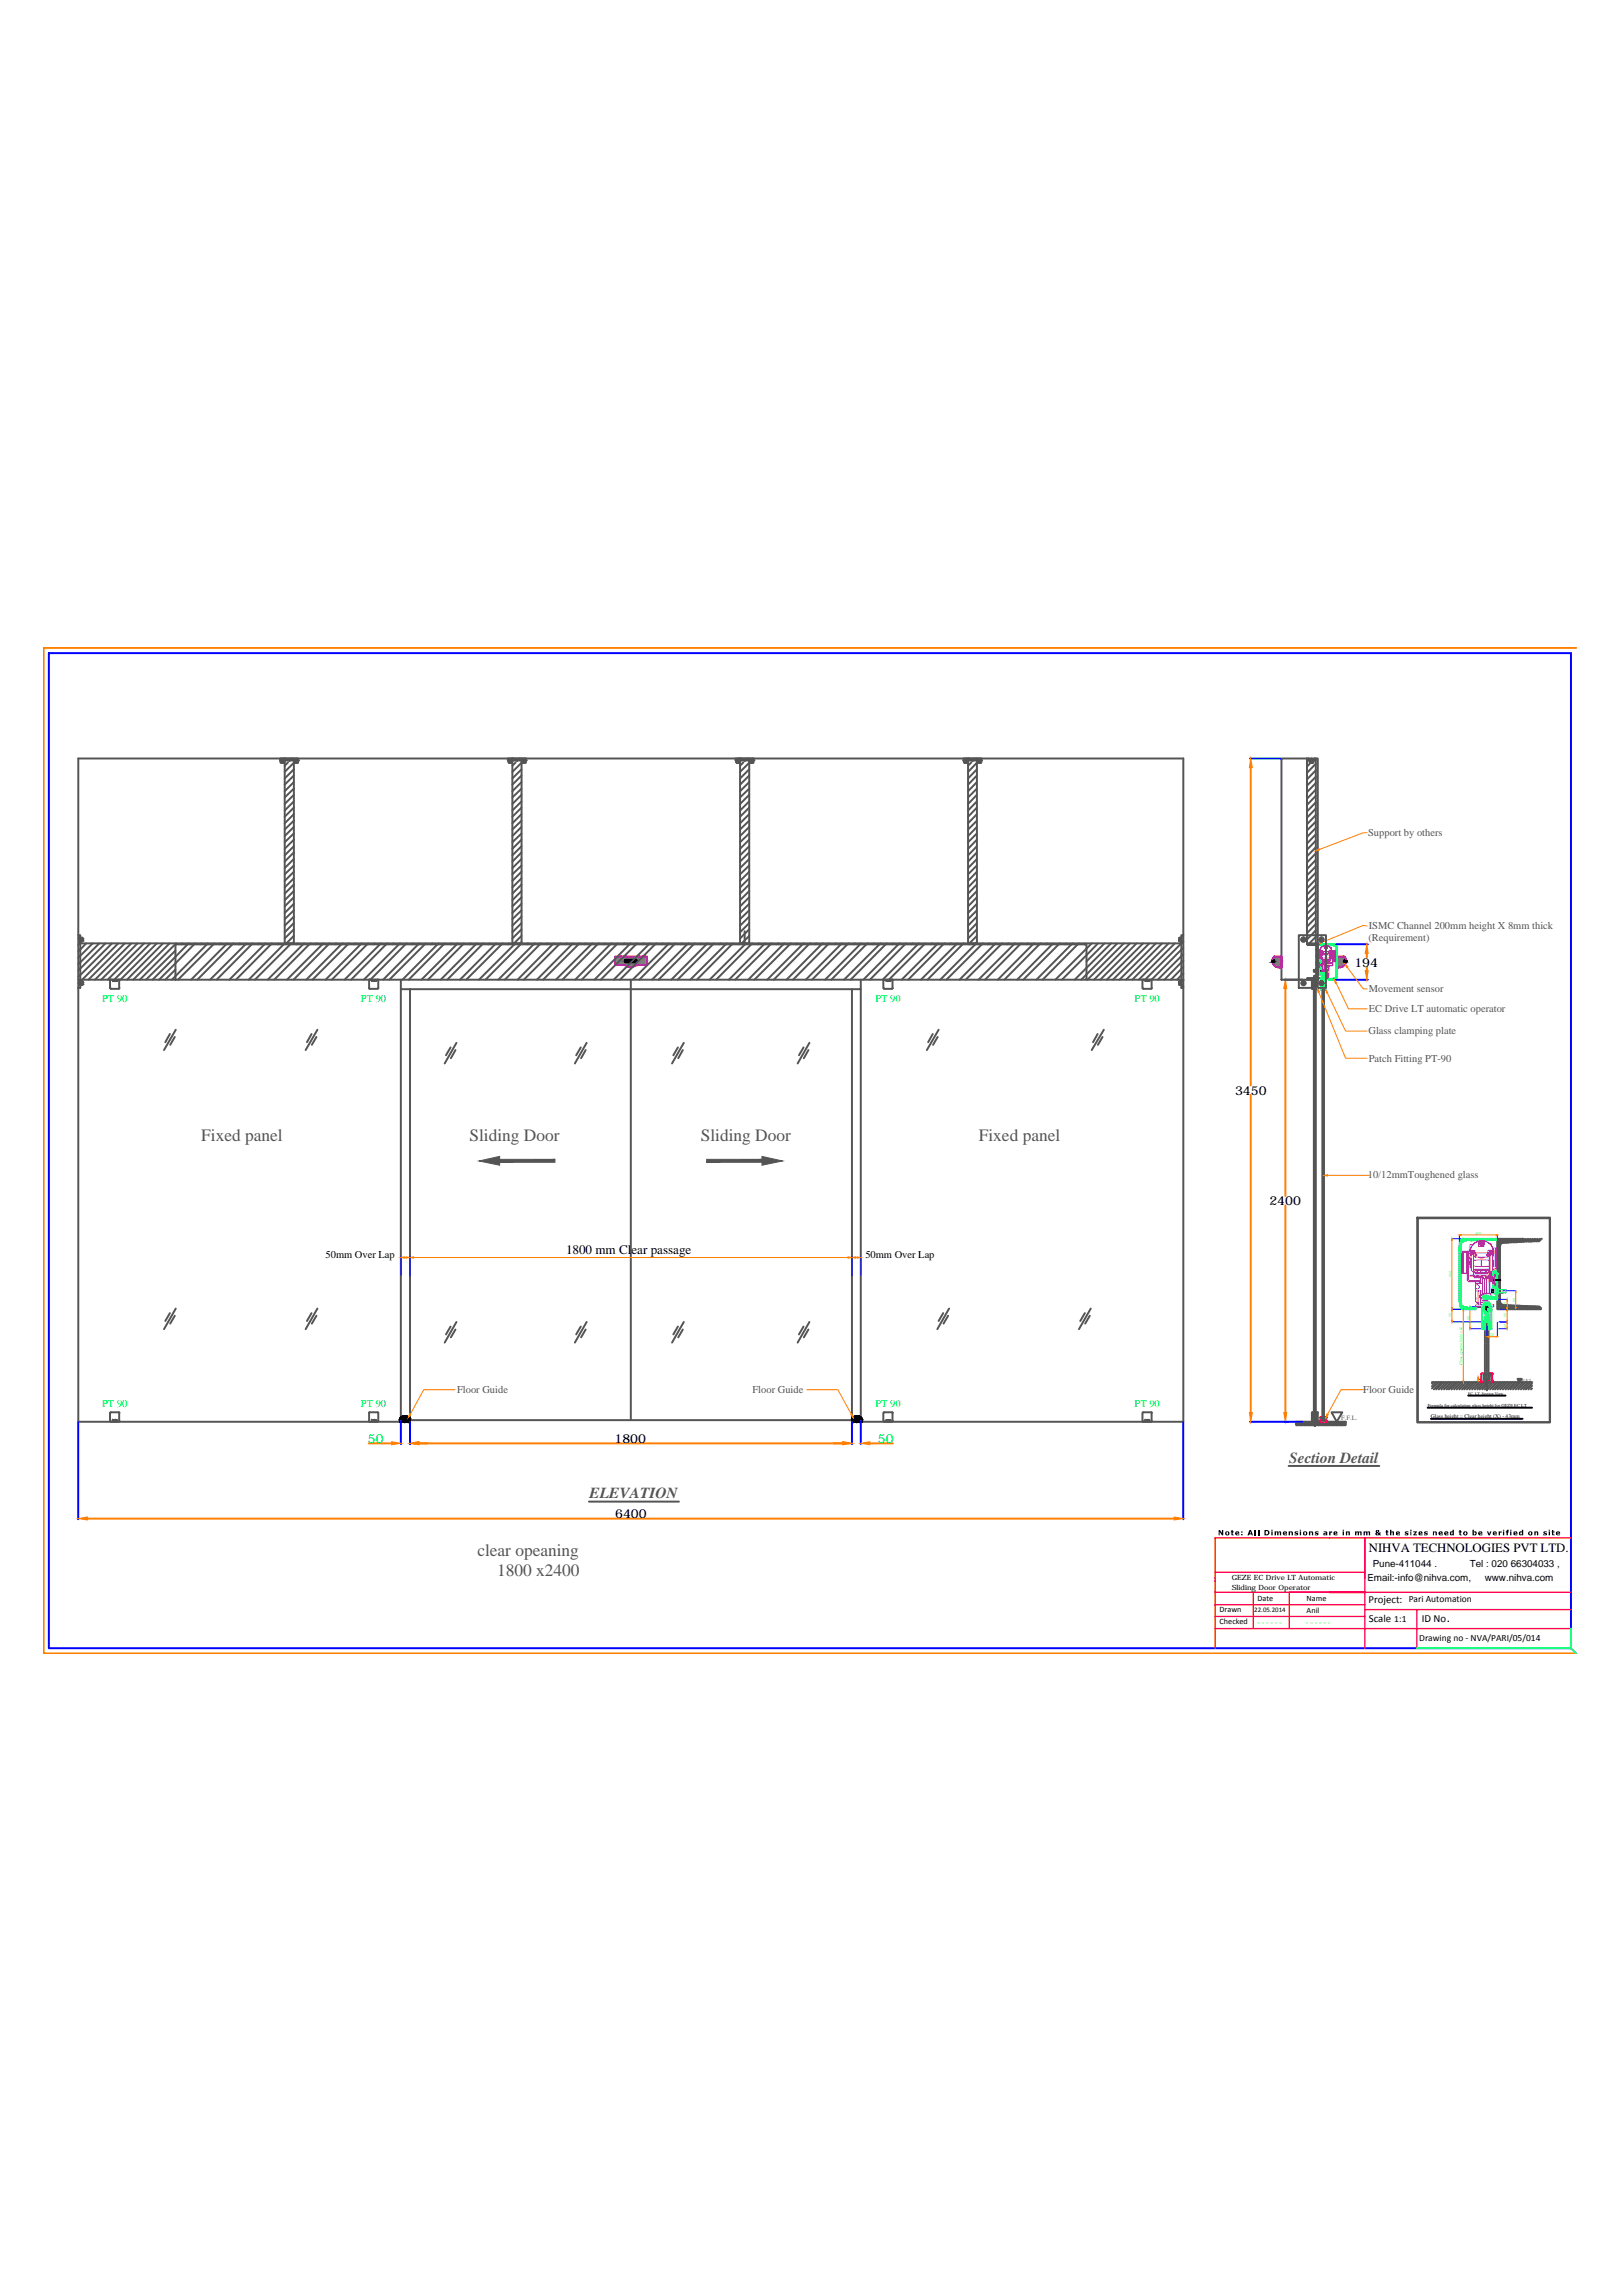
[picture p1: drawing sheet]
<svg xmlns="http://www.w3.org/2000/svg" width="210mm" height="297mm" viewBox="0 0 210 297" stroke-linecap="round" stroke-linejoin="round" font-family="sans-serif">
<defs><g id="words">
<g font-size="2.2" fill="#545454">
<text x="26" y="147.7">Fixed panel</text>
<text x="60.8" y="147.7">Sliding Door</text>
<text x="90.7" y="147.7">Sliding Door</text>
<text x="126.7" y="147.7">Fixed panel</text>
<text x="61.8" y="201.3">clear opeaning</text>
<text x="64.3" y="203.9">1800 x2400</text>
</g>
<g font-size="2" fill="#545454">
<text x="166.8" y="189.2">Section Detail</text>
<text x="76.3" y="193.8">ELEVATION</text>
</g>
<g font-size="1.7">
<text x="73.3" y="162.3">1800 mm Clear passage</text>
<text x="177.1" y="200.7">NIHVA TECHNOLOGIES PVT LTD.</text>
<text x="187.3" y="209.8">.</text>
</g>
<g font-size="1.6">
<text x="175.3" y="125.1">194</text>
<text x="159.8" y="141.6">3450</text>
<text x="164.3" y="155.9">2400</text>
<text x="79.5" y="186.7">1800</text>
<text x="79.6" y="196.4">6400</text>
</g>
<g font-size="1.6" fill="#0f0">
<text x="47.6" y="186.7">50</text>
<text x="113.6" y="186.7">50</text>
</g>
<g font-size="1.4" fill="#545454">
<text x="177.1" y="108.2">Support by others</text>
<text x="177.1" y="121.8">(Requirement)</text>
<text x="177.1" y="120.1">ISMC Channel 200mm height X 8mm thick</text>
<text x="177.1" y="130.9">EC Drive LT automatic operator</text>
<text x="177.1" y="128.3">Movement sensor</text>
<text x="177.1" y="133.8">Glass clamping plate</text>
<text x="177.1" y="137.3">Patch Fitting PT-90</text>
<text x="177" y="152.4">10/12mmToughened glass</text>
<text x="59.2" y="180.2">Floor Guide</text>
<text x="97.4" y="180.2">Floor Guide</text>
<text x="176.4" y="180.2">Floor Guide</text>
</g>
<g font-size="1.4" fill="#0f0">
<text x="13.2" y="129.6">PT 90</text>
<text x="46.7" y="129.6">PT 90</text>
<text x="113.3" y="129.6">PT 90</text>
<text x="146.8" y="129.6">PT 90</text>
<text x="13.2" y="182">PT 90</text>
<text x="46.7" y="182">PT 90</text>
<text x="113.3" y="182">PT 90</text>
<text x="146.8" y="182">PT 90</text>
</g>
<g font-size="1.4">
<text x="42.1" y="162.7">50mm Over Lap</text>
<text x="112" y="162.7">50mm Over Lap</text>
<text x="177.1" y="207.3">Project:</text>
<text x="177.1" y="209.9">Scale</text>
<text x="184" y="209.8">ID No</text>
</g>
<g font-size="1.3">
<text x="177.6" y="202.7">Pune-411044 .</text>
<text x="190.2" y="202.7">Tel : 020 66304033 ,</text>
<text x="177" y="204.6">Email:-info@nihva.com,</text>
<text x="192.1" y="204.6">www.nihva.com</text>
</g>
<g font-size="1.2">
<text x="180.4" y="209.9">1:1</text>
<text x="182.3" y="207.3">Pari Automation</text>
<text x="183.7" y="212.3">Drawing no - NVA/PARI/05/014</text>
</g>
<g font-size="1.1">
<text x="157.8" y="208.5">Drawn</text>
<text x="162.7" y="207.1">Date</text>
<text x="169.1" y="207.1">Name</text>
<text x="169.1" y="208.7">Anil</text>
<text x="157.8" y="210.1">Checked</text>
</g>
<g font-size="1.1" fill="#0f0">
<text x="162.7" y="210.3">- - - - - -</text>
<text x="169" y="210.3">- - - - - -</text>
</g>
<g font-size=".9">
<text x="159.4" y="204.4">GEZE EC Drive LT Automatic</text>
<text x="159.4" y="205.7">Sliding Door Operator</text>
<text x="162.3" y="208.6">22.05.2014</text>
</g>
<text font-size=".8" fill="#545454" x="173.6" y="183.8">F.F.L.</text>
<text font-size=".7" x="185.2" y="183.4">Glass height = Clear height (X) - 43mm</text>
<text font-size=".6" fill="#545454" x="197" y="178.7">F.F.L.</text>
<text font-size=".6" x="184.8" y="182">Formula for calculating glass height for GEZE EC LT</text>
<g font-size=".5" fill="#0f0">
<text x="190.9" y="159.7">105</text>
<text x="187.9" y="165.2" transform="rotate(-90 187.9 165.2)">194</text>
<text x="187.9" y="170.4" transform="rotate(-90 187.9 170.4)">35</text>
<text x="190.2" y="170.8" transform="rotate(-90 190.2 170.8)">60</text>
<text x="192.8" y="172.9">30</text>
<text x="195" y="171.7" transform="rotate(-90 195 171.7)">19</text>
<text x="195" y="170.4" transform="rotate(-90 195 170.4)">35</text>
<text x="195" y="169" transform="rotate(-90 195 169)">27</text>
<text x="196.1" y="168.4" transform="rotate(-90 196.1 168.4)">50</text>
<text x="189.2" y="176.6" transform="rotate(-90 189.2 176.6)">Clear opening hight =X</text>
<text x="191.3" y="178.7" transform="rotate(-90 191.3 178.7)">8</text>
</g>
<text font-size=".5" x="190" y="180.4">EC LT Section View</text>
</g></defs>
<!-- layer: FIN -->
<g fill="none" stroke="#545454" stroke-width=".25">
<path d="M36.3 98.4h.5M36.3 98.4v.2h.1M36.3 98.6h.4M36.4 98.4v.3M36.4 98.6h.3M36.4 98.7h.1M36.5 98.4v.2M36.6 98.1l-.2 .3M36.7 98.4v.3h-.3M36.7 98.7h.1M36.8 98.4v.2M36.8 98.6h-.1"/>
<path d="M36.8 98.4h.1M36.8 98.1h1.8v.3h-1.8zM36.8 98.4h-.5v-.3h.5v23.9l-4.6 4.7M36.9 98.1l-.1 .1M37.3 98.6l-.5 .5M37.5 98.4l-.1 .1M37.7 98.1l-.2 .3M38 98.4h.6M38 98.7l-1.2 1.2M38 99.5l-1.2 1.2M38 98.1v23.9M38.1 98.4h.4"/>
<path d="M38.1 98.4v.2h.1M38.1 98.6h.4M38.2 98.4v.3h.3v-.3M38.2 98.6h.1M38.2 98.7h.1M38.3 98.6h.2M38.3 98.4v.2M38.4 98.1l-.2 .3M38.5 98.7h.1M38.5 98.4v.2M38.6 98.6h-.1M38.6 98.4h.1"/>
<path d="M38.6 98.3v.1M65.8 98.4h.5M65.8 98.4h.4M65.8 98.4v.2h.1M65.8 98.6h.4M65.9 98.7h.1M65.9 98.4v.3M65.9 98.6h.2M66 98.4v.2M66 98.6h.2M66.1 98.4v.3h-.2M66.1 98.7h.1"/>
<path d="M66.1 98.1l-.2 .3M66.2 98.4v.2M66.3 98.6h-.1M66.3 98.4h.1M66.3 98.1h1.8v.3h-1.8zM66.3 98.4h-.6v-.3h.6v23.9M66.4 98.1l-.1 .1M66.7 98.6l-.4 .5M66.9 98.4v.1M67.2 98.1l-.2 .3M67.5 98.7l-1.2 1.2M67.5 99.5l-1.2 1.2"/>
<path d="M67.5 98.1v23.9M67.5 98.4h.5M67.5 98.4l.1 .2h.1M67.6 98.6h.4M67.6 98.4v.3M67.7 98.7h.1M67.8 98.4v.2M67.9 98.1l-.2 .3M67.9 98.4v.3h-.2M67.9 98.7h.1M68 98.4v.2M68 98.6h-.1"/>
<path d="M68 98.4h.1M68.1 98.3l-.1 .1M95.2 98.4h.6M95.3 98.4h.4M95.3 98.4v.2h.1M95.3 98.6h.4M95.3 98.7h.1M95.3 98.7h.3M95.3 98.4v.3M95.4 98.6h.1M95.5 98.4v.2M95.5 98.6h.2"/>
<path d="M95.6 98.7h.1M95.6 98.1l-.3 .3M95.6 98.4v.3M95.7 98.4v.2M95.8 98.6h-.1M95.8 98.1h1.8v.3h-1.8zM95.8 98.4h-.6v-.3h.6v23.9M95.8 98.4h.1M95.9 98.1l-.1 .1M96.2 98.6l-.4 .5M96.7 98.1l-.3 .4M97 98.7l-1.2 1.2"/>
<path d="M97 99.5l-1.2 1.2M97 98.1v23.9M97 98.4h.5M97 98.4l.1 .2h.1M97.1 98.6h.3M97.1 98.6h.2M97.1 98.7h.1M97.1 98.4v.3M97.3 98.4v.2M97.3 98.6h.1M97.4 98.4v.3h-.3M97.4 98.7h.1"/>
<path d="M97.4 98.1l-.3 .3M97.5 98.4v.2M97.5 98.6h-.1M97.5 98.4h.1M97.6 98.3v.1M124.7 98.4h.5M124.7 98.4v.2M124.8 98.6h.4M124.8 98.4v.3M124.8 98.6h.3M124.8 98.6h-.1M124.9 98.7h.1"/>
<path d="M125 98.4v.2M125.1 98.1l-.2 .3M125.1 98.4v.3h-.2M125.1 98.7h.1M125.2 98.4v.2M125.2 98.6h-.1M125.2 98.4h.1M125.3 98.1h1.7v.3h-1.7zM125.3 98.4h-.6v-.3h.6v23.9M125.3 98.3l-.1 .1M125.4 98.1l-.1 .1M125.7 98.6l-.4 .5"/>
<path d="M125.9 98.4l-.1 .1M126.2 98.1l-.2 .3M126.4 98.7l-1.1 1.2M126.4 99.5l-1.1 1.2M126.4 98.1v23.9M126.5 98.4h.5M126.5 98.4v.2M126.5 98.6h.4M126.6 98.7h.1M126.6 98.4v.3M126.6 98.7h.2M126.6 98.6h.3"/>
<path d="M126.6 98.6h-.1M126.7 98.4v.2M126.8 98.7h.1M126.8 98.1l-.2 .3M126.9 98.4v.3M127 98.4h.1M127 98.4v.2M127 98.6h-.1M127 98.3v.1M165.8 98.1h4.7v28.6h-4.7zM169.3 98.1l-.2 .2M169.4 98.4h.6"/>
<path d="M169.5 98.4h.4M169.5 98.4v.2M169.5 98.6h.4M169.6 98.7h.1M169.6 98.4v.3M169.6 98.6h.3M169.6 98.6h-.1M169.7 98.4v.2M169.7 98.1l-.2 .3M169.8 98.7h.1M169.9 98.4v.3h-.3M169.9 98.4l-.8 .8"/>
<path d="M169.9 98.4v.2M170 98.6h-.1M170 98.4h.1M170.2 98.1l-.3 .3M170.3 98.1v23.9h.2M170.3 98.4h-1.2v-.3v23.9M170.3 98.8l-1.2 1.2M170.3 99.7l-1.2 1.1M38 100.3l-1.2 1.2M38 101.2l-1.2 1.2M38 102l-1.2 1.2M38 102.8l-1.2 1.2"/>
<path d="M38 103.7l-1.2 1.2M38 104.5l-1.2 1.2M38 105.3l-1.2 1.2M38 106.2l-1.2 1.1M38 107l-1.2 1.2M38 107.8l-1.2 1.2M38 108.6l-1.2 1.2M38 109.5l-1.2 1.2M38 110.3l-1.2 1.2M38 111.1l-1.2 1.2M38 112l-1.2 1.1M38 112.8l-1.2 1.2"/>
<path d="M38 113.6l-1.2 1.2M38 114.4l-1.2 1.2M38 115.3l-1.2 1.2M38 116.1l-1.2 1.2M38 116.9l-1.2 1.2M38 117.8l-1.2 1.1M38 118.6l-1.2 1.2M38 119.4l-1.2 1.2M67.5 100.3l-1.2 1.2M67.5 101.2l-1.2 1.2M67.5 102l-1.2 1.2M67.5 102.8l-1.2 1.2"/>
<path d="M67.5 103.7l-1.2 1.2M67.5 104.5l-1.2 1.2M67.5 105.3l-1.2 1.2M67.5 106.2l-1.2 1.1M67.5 107l-1.2 1.2M67.5 107.8l-1.2 1.2M67.5 108.6l-1.2 1.2M67.5 109.5l-1.2 1.2M67.5 110.3l-1.2 1.2M67.5 111.1l-1.2 1.2M67.5 112l-1.2 1.1M67.5 112.8l-1.2 1.2"/>
<path d="M67.5 113.6l-1.2 1.2M67.5 114.4l-1.2 1.2M67.5 115.3l-1.2 1.2M67.5 116.1l-1.2 1.2M67.5 116.9l-1.2 1.2M67.5 117.8l-1.2 1.1M67.5 118.6l-1.2 1.2M67.5 119.4l-1.2 1.2M97 100.3l-1.2 1.2M97 101.2l-1.2 1.2M97 102l-1.2 1.2M97 102.8l-1.2 1.2"/>
<path d="M97 103.7l-1.2 1.2M97 104.5l-1.2 1.2M97 105.3l-1.2 1.2M97 106.2l-1.2 1.1M97 107l-1.2 1.2M97 107.8l-1.2 1.2M97 108.6l-1.2 1.2M97 109.5l-1.2 1.2M97 110.3l-1.2 1.2M97 111.1l-1.2 1.2M97 112l-1.2 1.1M97 112.8l-1.2 1.2"/>
<path d="M97 113.6l-1.2 1.2M97 114.4l-1.2 1.2M97 115.3l-1.2 1.2M97 116.1l-1.2 1.2M97 116.9l-1.2 1.2M97 117.8l-1.2 1.1M97 118.6l-1.2 1.2M97 119.4l-1.2 1.2M126.4 100.3l-1.1 1.2M126.4 101.2l-1.1 1.2M126.4 102l-1.1 1.2M126.4 102.8l-1.1 1.2"/>
<path d="M126.4 103.7l-1.1 1.2M126.4 104.5l-1.1 1.2M126.4 105.3l-1.1 1.2M126.4 106.2l-1.1 1.1M126.4 107l-1.1 1.2M126.4 107.8l-1.1 1.2M126.4 108.6l-1.1 1.2M126.4 109.5l-1.1 1.2M126.4 110.3l-1.1 1.2M126.4 111.1l-1.1 1.2M126.4 112l-1.1 1.1M126.4 112.8l-1.1 1.2"/>
<path d="M126.4 113.6l-1.1 1.2M126.4 114.4l-1.1 1.2M126.4 115.3l-1.1 1.2M126.4 116.1l-1.1 1.2M126.4 116.9l-1.1 1.2M126.4 117.8l-1.1 1.1M126.4 118.6l-1.1 1.2M126.4 119.4l-1.1 1.2M170.3 106.3l-1.2 1.1M170.3 100.5l-1.2 1.1M170.3 101.3l-1.2 1.2M170.3 102.2l-1.2 1.1"/>
<path d="M170.3 103l-1.2 1.1M170.3 103.8l-1.2 1.2M170.3 104.6l-1.2 1.2M170.3 105.5l-1.2 1.1M170.3 107.1l-1.2 1.2M170.3 108l-1.2 1.1M170.3 108.8l-1.2 1.1M170.3 109.6l-1.2 1.2M170.3 110.4l-1.2 1.2M170.3 111.3l-1.2 1.1M170.3 112.1l-1.2 1.1M170.3 112.9l-1.2 1.2"/>
<path d="M170.3 113.7l-1.2 1.2M170.3 114.6l-1.2 1.1M170.3 115.4l-1.2 1.2M170.3 116.2l-1.2 1.2M170.3 117.1l-1.2 1.1M170.3 117.9l-1.2 1.1M170.3 118.7l-1.2 1.2M170.3 119.5l-1.2 1.2M10.1 121h.3v6.8h-.3M10.1 126.7v57.2h43v-55.9M10.1 127.2l.3-.2v.5M10.4 127.5h.1"/>
<path d="M10.4 121.8h.1M10.4 122h142.5M10.4 121.3v.5M10.4 121.2l-.3 .2M10.4 122l-.3 .3M10.4 127v.4M10.4 127h.2M10.4 127.4h.2M10.4 127.3h.3M10.4 127.2h.2M10.4 121.3h.2M10.4 121.8h.2"/>
<path d="M10.4 121.7h.3M10.4 121.6h.2M10.6 121.4v.4M10.6 127v.4M10.7 127v.2M10.7 127.2v.2M10.7 121.4v.1M10.7 121.6v.1M10.7 126.9v.1h-.3M10.7 121.3v.1h-.3M10.7 121.7v.1M10.7 127.3h.1"/>
<path d="M10.7 127.1h.1M10.7 121.7h.1M10.7 121.5h.1M10.7 121.5v.2M10.7 127.1v.2M11.1 122l-1 1.1M12 122l-1.9 1.9M12.8 122l-2.7 2.7M13.6 122l-3.5 3.6M14.2 126.8v1M14.3 127.8v.1M14.3 127.9h1.1"/>
<path d="M14.3 126.7v.1M14.5 122l-4.4 4.4M15.3 122l-4.7 4.7M15.4 126.7l.1 .1M15.4 126.8v1M15.5 127.8l-.1 .1M16.1 122l-4.7 4.7M17 122l-4.7 4.7M17.8 122l-4.7 4.7M18.6 122l-4.7 4.7M19.4 122l-4.6 4.7M20.3 122l-4.7 4.7"/>
<path d="M21.1 122l-4.7 4.7M21.9 122l-4.7 4.7M22 133.8l-.6 1M22.6 134.2l-.6 1M22.7 122.2h117.9v4.5h-117.9zM22.7 126.7h-12.6v-28.6h143v28.6M22.7 123l-3.8 3.7M22.7 125.4l-1.3 1.3M22.7 133.2l-1.5 2.6M22.8 122l-4.7 4.7M23.6 122l-.1 .2M24.4 122l-4.7 4.7"/>
<path d="M25.2 122l-4.6 4.7M26.1 122l-.1 .2M26.9 122l-4.7 4.7M27.7 122l-4.7 4.7M28.6 122l-.2 .2M29.4 122l-4.7 4.7M30.2 122l-4.7 4.7M31 122l-.1 .2M31.9 122l-4.7 4.7M32.7 122l-4.7 4.7M33.5 122l-.1 .2M34.4 122l-4.7 4.7"/>
<path d="M35.2 122l-4.7 4.7M36 122l-.1 .2M37.7 122l-4.7 4.7M38 120.2l-1.2 1.2M38 121.1l-.9 .9M38 121.9l-.1 .1M38.5 122l-.1 .2M39.3 122l-4.7 4.7M40.2 122l-4.7 4.7M40.3 133.8l-.6 1M41 134.2l-.6 1M41 122l-.1 .2"/>
<path d="M41.1 133.2l-1.5 2.6M41.8 122l-4.7 4.7M42.6 122l-4.6 4.7M43.5 122l-.1 .2M44.3 122l-4.7 4.7M45.1 122l-4.7 4.7M46 122l-.2 .2M46.8 122l-4.7 4.7M47.6 122l-4.7 4.7M47.8 127.8v.1M47.8 126.8v1M47.8 126.7h1.1"/>
<path d="M47.8 127.9h1.1M47.8 126.7v.1M48.4 122l-.1 .2M48.9 126.7l.1 .1M49 127.8l-.1 .1M49 126.8v1M49.3 122l-4.7 4.7M50.1 122l-4.7 4.7M50.9 122l-.1 .2M51.8 122l-4.7 4.7M51.9 128v55.7h59.5v-55.7M51.9 126.7v1.3h59.5v-1.3"/>
<path d="M52.6 122l-4.7 4.7M53.4 122l-.1 .2M54.2 122l-4.6 4.7M55.1 122l-4.7 4.7M55.9 122l-.1 .2M56.7 122l-4.6 4.7M57.6 122l-4.7 4.7M58.3 135.5l-.6 1M58.4 122l-.1 .2M58.9 135.8l-.6 1.1M59.1 134.9l-1.6 2.7M59.2 122l-4.7 4.7"/>
<path d="M60 122l-4.6 4.7M60.9 122l-.1 .2M61.7 122l-4.7 4.7M62.5 122l-4.6 4.7M63.4 122l-.1 .2M64.2 122l-4.7 4.7M65 122l-4.7 4.7M65.9 122l-.2 .2M66.7 122l-4.7 4.7M67.5 120.2l-1.2 1.2M67.5 121.1l-1 .9M67.5 121.9l-.2 .1"/>
<path d="M67.5 122l-4.7 4.7M68.3 122l-.1 .2M69.2 122l-4.7 4.7M70 122l-4.7 4.7M70.8 122l-.1 .2M71.7 122l-4.7 4.7M72.5 122l-4.7 4.7M73.3 122l-.1 .2M74.1 122l-4.6 4.7M75 122l-4.7 4.7M75.2 135.5l-.6 1M75.8 135.8l-.6 1.1"/>
<path d="M75.8 122l-.1 .2M75.9 134.9l-1.5 2.7M76.6 122l-4.7 4.7M77.5 122l-4.7 4.7M78.3 122l-.1 .2M79.1 122l-4.7 4.7M79.9 122l-4.6 4.7M80.8 122l-.1 .2M81.6 122l-4.7 4.7M81.6 126.7v57M82.4 122l-4.7 4.7M83.3 122l-.2 .2"/>
<path d="M84.1 122l-4.7 4.7M84.9 122l-4.7 4.7M85.7 122l-.1 .2M86.6 122l-4.7 4.7M87.4 122l-4.7 4.7M87.7 135.5l-.6 1M88.2 122l-.1 .2M88.4 135.8l-.6 1.1M88.5 134.9l-1.5 2.7M89.1 122l-4.7 4.7M89.9 122l-4.7 4.7M90.7 122l-.1 .2"/>
<path d="M91.5 122l-4.6 4.7M92.4 122l-4.7 4.7M93.2 122l-.1 .2M94 122l-4.7 4.7M94.9 122l-4.7 4.7M95.7 122l-.1 .2M96.4 120.5v1.5M96.5 122l-4.7 4.7M97 120.2l-1.2 1.2M97 121.1l-1 .9M97 121.9l-.2 .1M97.3 122l-4.6 4.7"/>
<path d="M98.2 122l-.1 .2M99 122l-4.7 4.7M99.8 122l-4.7 4.7M100.7 122l-.2 .2M101.5 122l-4.7 4.7M102.3 122l-4.7 4.7M103.1 122l-.1 .2M104 122l-4.7 4.7M104 135.5l-.6 1M104.6 135.8l-.6 1.1M104.7 134.9l-1.5 2.7M104.8 122l-4.7 4.7"/>
<path d="M105.6 122l-.1 .2M106.5 122l-4.7 4.7M107.3 122l-4.7 4.7M108.1 122l-.1 .2M108.9 122l-4.6 4.7M109.8 122l-4.7 4.7M110.6 122l-.1 .2M111.4 122l-4.6 4.7M112.3 122l-4.7 4.7M113.1 122l-.1 .2M113.9 122l-4.7 4.7M114.3 126.8v1"/>
<path d="M114.4 127.8v.1M114.4 126.7h1.1M114.4 127.9h1.1M114.4 126.7v.1M114.7 122l-4.6 4.7M115.5 126.7v.1M115.5 126.8v1M115.5 127.8v.1M115.6 122l-.1 .2M116.4 122l-4.7 4.7M117.2 122l-4.6 4.7M118.1 122l-.1 .2"/>
<path d="M118.9 122l-4.7 4.7M119.7 122l-4.7 4.7M120.6 122l-.2 .2M120.7 133.8l-.6 1M121.3 134.2l-.6 1M121.4 122l-4.7 4.7M121.5 133.2l-1.6 2.6M122.2 122l-4.7 4.7M123 122l-.1 .2M123.9 122l-4.7 4.7M124.7 122l-4.7 4.7M125.5 122l-.1 .2"/>
<path d="M126.4 122l-4.7 4.7M126.4 120.2l-1.1 1.2M126.4 121.1l-1 .9M126.4 121.9l-.1 .1M127.2 122l-4.7 4.7M128 122l-.1 .2M128.8 122l-4.6 4.7M129.7 122l-4.7 4.7M130.5 122l-.1 .2M131.3 122l-4.7 4.7M132.2 122l-4.7 4.7M133 122l-.1 .2"/>
<path d="M133.8 122l-4.7 4.7M134.6 122l-4.6 4.7M135.5 122l-.1 .2M136.3 122l-4.7 4.7M137.1 122l-4.7 4.7M138 122l-.2 .2M138.8 122l-4.7 4.7M139.6 122l-4.7 4.7M140.4 122l-.1 .2M140.6 126.7h12.5M141.3 122l-4.7 4.7M142 133.8l-.6 1"/>
<path d="M142.1 122l-4.7 4.7M142.7 134.2l-.6 1M142.8 133.2l-1.5 2.6M142.9 122l-2.3 2.4M143.8 122l-4.7 4.7M144.6 122l-4.7 4.7M145.4 122l-4.7 4.7M146.2 122l-4.6 4.7M147.1 122l-4.7 4.7M147.8 126.8v1M147.9 127.8v.1M147.9 122l-4.7 4.7"/>
<path d="M147.9 127.9h1.1M147.9 126.7v.1M148.7 122l-4.7 4.7M149 126.7l.1 .1M149 126.8v1M149.1 127.8l-.1 .1M149.6 122l-4.7 4.7M150.4 122l-4.7 4.7M151.2 122l-4.7 4.7M152 122l-4.6 4.7M152.6 121.5v.2h.2M152.6 121.7h.1"/>
<path d="M152.6 121.5h.1M152.6 127.1v.2h.2M152.6 127.3h.1M152.6 127.1h.1M152.6 127h.2M152.6 121.4h.2M152.6 127.4h.2M152.6 127.2h.2M152.6 121.3h.2M152.6 121.8h.2M152.6 121.4v.4M152.6 127.2v-.2v.4"/>
<path d="M152.6 121.3v.1M152.6 121.7v.1M152.6 126.9v.1M152.6 121.4v.1M152.6 127.2v.2M152.8 121.3v.5M152.8 121.6h-.2v.1M152.8 127v.4M152.9 121.8h.1M152.9 127.5h.1M152.9 121.3v.5M152.9 127v.5"/>
<path d="M153.1 121l-.2 .2M153.1 126.7v57.2h-42.8v-55.9M153.1 121h-.2v6.8h.2M153.1 121.8l-4.9 4.9M153.1 122.6l-4.1 4.1M153.1 123.4l-3.3 3.3M153.1 124.3l-2.4 2.4M153.1 125.1l-1.6 1.6M153.1 125.9l-.8 .8M153.1 126.8l-.2 .2M153.1 127.6l-.2 .2M168.1 121h3.5v6.8h-3.5z"/>
<path d="M168.5 121.3h.3l.1 .3-.1 .2h-.3l-.1-.2zM168.5 127h.3l.1 .2-.1 .2h-.3l-.1-.2zM169.9 126.5l-.2 .2M170 125.7h.6v-.2h-.6v.2l.1-.2v.2M170.1 126.7h.1M170.2 125.7v-.2v.2M170.2 125.5v.2v-.2v.2l.1-.2v.2M170.3 122h.1M170.3 120.4l-1.2 1.1M170.3 121.2l-1 1.1M170.3 122l-.2 .3M170.4 125.7v-.2v.2"/>
<path d="M170.4 125.5v.2l.1-.2v.2M170.5 122.6l-.2 .3M170.5 123.4l-.2 .3M170.5 124.3l-.2 .2M170.5 125.1l-.2 .2M170.5 125.9l-.2 .3M170.9 127h.2l.2 .2-.2 .2h-.2l-.2-.2zM170.9 121.3h.2l.2 .3-.2 .2h-.2l-.2-.2zM22 169.9l-.6 1M22.6 170.2l-.6 1M22.7 169.3l-1.5 2.7M40.3 169.9l-.6 1"/>
<path d="M41 170.2l-.6 1M41.1 169.3l-1.5 2.7M58.3 171.6l-.6 1M58.9 172l-.6 1M59.1 171l-1.6 2.7M75.2 171.6l-.6 1M75.8 172l-.6 1M75.9 171l-1.5 2.7M87.7 171.6l-.6 1M88.4 172l-.6 1M88.5 171l-1.5 2.7M104 171.6l-.6 1"/>
<path d="M104.6 172l-.6 1M104.7 171l-1.5 2.7M122.1 169.9l-.6 1M122.7 170.2l-.6 1M122.8 169.3l-1.5 2.7M140.4 169.9l-.6 1M141 170.2l-.6 1M141.2 169.3l-1.6 2.7M14.2 182.8v1.1M14.3 183.8v.1M15.4 182.7l-1.1 .1M15.4 182.7l.1 .1"/>
<path d="M15.4 182.8v1.1M15.5 183.8l-.1 .1M47.8 183.8v.1M47.8 182.8v1.1M48.9 182.7l-1.1 .1M48.9 182.7l.1 .1M49 183.8l-.1 .1M49 182.8v1.1M114.3 182.8v1.1M114.4 183.8v.1M114.4 182.7l1.1 .1M114.4 182.7v.1"/>
<path d="M115.5 182.8v1.1M115.5 183.8v.1M147.8 182.8v1.1M147.9 183.8v.1M147.9 182.7h1.1M147.9 182.7v.1M149 182.7l.1 .1M149 182.8v1.1M149.1 183.8l-.1 .1M169.8 183.9h.7M171.3 183.7h.1"/>
<circle cx="168.7" cy="121.6" r=".28"/>
<circle cx="168.7" cy="127.2" r=".28"/>
<circle cx="168.7" cy="121.6" r=".15"/>
<circle cx="168.7" cy="127.2" r=".15"/>
<circle cx="171" cy="127.2" r=".28"/>
<circle cx="171" cy="121.6" r=".28"/>
<circle cx="171" cy="127.2" r=".15"/>
<circle cx="171" cy="121.6" r=".15"/>
</g>
<!-- layer: 0 -->
<g fill="none" stroke="#808080" stroke-width=".25">
<path d="M79.6 124v.1M79.7 124h.1M79.7 123.7l-.1 .2M79.7 124.8h-.1M79.8 124.8h.1M79.9 124.2l-.3 .3M79.9 124.2h.1M79.9 123.7l-.1 .2M80.1 124.5l-.3 .2M80.1 124.4h.1M80.1 123.7l-.5 .6M80.2 123.9l-.2 .2"/>
<path d="M80.3 123.8h.1M80.3 124.7l-.2 .1M80.3 123.7h.1M80.3 124.6h.1M80.4 124.1l-.2 .2M80.5 124h.1M80.5 124.8h.1M80.5 123.7l-.9 1M80.7 124.3l-.3 .2M80.7 124.2h.1M80.7 123.7l-.2 .3M80.9 124.5l-.3 .3"/>
<path d="M80.9 124.5h.1M81 123.7l-1.1 1.1M81 123.9l-.3 .3M81.1 123.9h.1M81.1 124.7l-.2 .2M81.1 124.7h.1M81.2 123.7l-.1 .1M81.2 124.1l-.2 .3M81.3 124.1h.1M81.3 124.9l-.1 .1M81.3 124.9h.1M81.4 123.7l-1.1 1.1"/>
<path d="M81.4 124.3l-.2 .3M81.5 125.1h.1M81.5 124.3h.1M81.6 123.7l-.3 .3M81.6 124.5l-.2 .3M81.7 124.5h.1M81.8 123.7l-1.1 1.1M81.8 124l-.3 .2M81.8 123.9h.1M81.8 124.8l-.2 .2M81.9 124.7h.1M82 123.7l-.1 .2"/>
<path d="M82 124.2l-.2 .3M82.1 124.1h.1M82.1 125l-.2 .1M82.1 124.9h.1M82.2 123.7l-1.2 1.3M82.2 124.4l-.2 .3M82.3 124.3h.1M82.4 123.8l-.3 .3M82.4 123.7h.1M82.4 124.6l-.2 .3M82.5 124.5h.1M82.6 124l-.3 .3"/>
<path d="M82.6 124h.1M82.6 123.7l-1.3 1.4M82.6 124.8h.1M82.7 124.8h.1M82.8 124.2l-.3 .3M82.9 124.2h.1M82.9 123.7l-.2 .2M83 124.5l-.3 .2M83.1 124.4h.1M83.1 123.7l-1.4 1.4M83.2 123.9l-.3 .2M83.2 123.8h.1"/>
<path d="M83.2 124.7l-.2 .1M83.3 123.7h.1M83.3 124.6h.1M83.4 124.1l-.3 .2M83.5 124h.1M83.5 124.8h.1M83.5 123.7l-1.2 1.2M83.6 124.3l-.3 .2M83.7 124.2h.1M83.7 124.8h.1M83.7 124l-.9 .8M83.7 124.4l-.5 .4"/>
<path d="M83.7 123.8l-.2 .2M83.7 124.6l-.2 .2M164.7 124.7l.4 .4M164.7 124.1l.3 .2M164.7 124.5h.1M164.8 123.9l1 1.1M164.8 124.6h.1M164.9 124.4l.7 .8M164.9 123.8h.1M164.9 124.7l.3 .2M164.9 123.9l.3 .2M165 124.4h.1"/>
<path d="M165 123.7l.8 .8M165.1 124.5l.3 .2M165.2 125h.1M165.2 124.2h.1M165.2 123.7l.2 .2M165.2 125l.2 .2M165.3 124.2l.3 .3M165.4 124.8h.1M165.5 124h.1M165.5 123.7l.3 .5M165.5 124.8l.2 .3M165.5 124l.3 .3"/>
<path d="M165.6 124.5h.1M165.7 123.8h.1M165.7 124.6l.1 .2M165.7 123.8l.1 .2M165.8 125.1h.1M165.8 124.3h.1M173 124.3h.1M173.1 125.1h.1M173.1 123.8l-.1 .2M173.2 123.8h.1M173.2 124.6l-.2 .2M173.2 124.5h.1"/>
<path d="M173.3 124l-.2 .3M173.4 124h.1M173.4 123.7l-.4 .5M173.4 124.8l-.3 .3M173.4 124.8h.1M173.5 124.2l-.3 .3M173.6 124.2h.1M173.6 123.7l-.2 .2M173.6 125l-.1 .2M173.6 125h.1M173.8 124.5l-.3 .2M173.8 124.4h.1"/>
<path d="M173.8 123.7l-.8 .8M173.9 123.9l-.3 .2M174 123.8h.1M174 124.4l-.8 .8M174 124.7l-.3 .2M174 124.6h.1M174 123.9l-1 1.1M174.1 124.7l-.3 .4M174.1 124.1l-.3 .2M174.1 124.5h-.1"/>
</g>
<path d="M80.7 124.8h-1.1v-1.1h4.1v1.1h-1.1M80.7 124.8l.5 .2M81.1 125a.91 .91 0 0 0 1.1 0M82.6 124.8l-.5 .2M164.9 123.7h.9M164.9 123.7a.83 .83 0 0 0-.2 .9 .83 .83 0 0 0 .8 .5M165.8 124.7v-1v1.5h-.3M173 124.7v-1v1.5h.3M173 123.7h.9M174 123.7a.83 .83 0 0 1 .2 .9 .83 .83 0 0 1-.8 .5" fill="none" stroke="#f0f" stroke-width=".25"/>
<g fill="#000" stroke="#000" stroke-width=".13">
<path d="M164.7 124.4h.1zM174 124.4h.1z"/>
<path d="M81 124.2h1.4zM81 124.2h1.4z"/>
<path d="M80.9 124.2v.2h.1zM80.9 124.2h.1v.2z"/>
<path d="M80.9 124.4h.2zM80.9 124.4h.2z"/>
<path d="M80.9 124.5h1.5zM80.9 124.5h1.5zM80.9 124.5h1.5zM80.9 124.5h1.5zM80.9 124.5h1.5zM80.9 124.5h1.5zM80.9 124.4l1.5 .1zM80.9 124.4l1.5 .1z"/>
<path d="M80.9 124.5h1.4zM80.9 124.5h1.5z"/>
<path d="M80.9 124.2h.1zM80.9 124.2h.2z"/>
<path d="M81.3 124.2h.4zM81.3 124.2h.4z"/>
<path d="M81.3 124.2h.4zM81.3 124.2h.4zM81.3 124.2h.4zM81.3 124.2h.4z"/>
<path d="M81.3 124.2h.4zM81.3 124.2h.4z"/>
<path d="M81.3 124.3h.4zM81.3 124.3h.4z"/>
<path d="M81.3 124.3h.4zM81.3 124.3h.4z"/>
<path d="M81.3 124.3h.4zM81.3 124.3h.4z"/>
<path d="M81.3 124.3h.4zM81.3 124.3h.4z"/>
<path d="M81.3 124.3h1.1zM81.3 124.3h1.1z"/>
<path d="M81.3 124.3v.1h1.1zM81.3 124.3h1.1v.1z"/>
<path d="M81.3 124.4h.6zM81.3 124.4h.6z"/>
<path d="M81.3 124.4h.6zM81.3 124.4h.6z"/>
<path d="M81.3 124.4h.6zM81.3 124.4h.6z"/>
<path d="M81.3 124.4h.6zM81.3 124.4h.6z"/>
<path d="M81.3 124.4h.6zM81.3 124.4h.6z"/>
<path d="M81.3 124.4h.6zM81.3 124.4h.6z"/>
<path d="M81.3 124.4h.6zM81.3 124.4h.6z"/>
<path d="M81.3 124.4h.6zM81.3 124.4h.6z"/>
<path d="M81.3 124.4h.4zM81.3 124.4h.4z"/>
<path d="M81.3 124.4h.4zM81.3 124.4h.4z"/>
<path d="M81.3 124.4h.4zM81.3 124.4h.4z"/>
<path d="M81.3 124.4h.4zM81.3 124.4h.4z"/>
<path d="M81.3 124.4h.4zM81.3 124.4h.4z"/>
<path d="M81.3 124.4h.4zM81.3 124.4h.4z"/>
<path d="M81.3 124.4h1.1zM81.3 124.4h1.1z"/>
<path d="M81.3 124.2l.3 .1zM81.3 124.2l.3 .1z"/>
<path d="M81.3 124.3h.1zM81.3 124.3h.1zM81.3 124.3h.1zM81.3 124.3h.1zM81.3 124.3h.1zM81.3 124.3h.1z"/>
<path d="M81.3 124.3h.3zM81.3 124.3h.3z"/>
<path d="M81.3 124.3h.1zM81.3 124.3h.1z"/>
<path d="M81.3 124.4h.1zM81.3 124.4h.1zM81.3 124.4h.1zM81.3 124.4h.1zM81.3 124.4h.1zM81.3 124.4h.1zM81.3 124.3l.1 .1zM81.3 124.3l.1 .1z"/>
<path d="M81.3 124.4h.3zM81.4 124.4h.2zM81.4 124.4h.2zM81.4 124.4h.2zM81.4 124.4h.2zM81.4 124.4h.2zM81.4 124.4h.2z"/>
<path d="M81.3 124.4h.3zM81.3 124.4h.3zM81.3 124.4h.3zM81.3 124.4h.3zM81.3 124.4h.3zM81.3 124.4h.3zM81.3 124.4h.3zM81.3 124.4h.3zM81.3 124.4h.3z"/>
<path d="M81.3 124.3h.1zM81.3 124.3h.1zM81.3 124.3h.1zM81.3 124.3h.1z"/>
<path d="M81.4 124.2h.2zM81.4 124.2h.2zM81.4 124.2h.2zM81.4 124.2h.2zM81.4 124.2h.2zM81.4 124.2h.2zM81.4 124.2h.2zM81.3 124.2h.3zM81.3 124.2h.3zM81.3 124.2h.3zM81.3 124.2h.3zM81.3 124.2h.3zM81.3 124.2h.3zM81.3 124.2h.3z"/>
<path d="M81.7 124.2h.7zM81.7 124.2h.7z"/>
<path d="M81.7 124.2h.7zM81.7 124.2h.7zM81.7 124.2h.7zM81.7 124.2h.7z"/>
<path d="M81.7 124.3h.7zM81.7 124.3h.7z"/>
<path d="M81.7 124.3h.7zM81.7 124.3h.7z"/>
<path d="M81.7 124.3h.7zM81.7 124.3h.7z"/>
<path d="M81.7 124.4h.2zM81.7 124.4h.2z"/>
<path d="M81.7 124.4h.2zM81.7 124.4h.2z"/>
<path d="M81.7 124.4h.2zM81.7 124.4h.2z"/>
<path d="M81.7 124.4h.2zM81.7 124.4h.2z"/>
<path d="M81.7 124.4h.2zM81.7 124.4h.2z"/>
<path d="M81.7 124.4h.2zM81.7 124.4h.2z"/>
<path d="M81.7 124.4h.2zM81.7 124.4h.2z"/>
<path d="M81.7 124.2h.2zM81.7 124.2h.2z"/>
<path d="M81.7 124.3h.2zM81.7 124.3h.2zM81.7 124.3h.2zM81.7 124.3h.2zM81.7 124.3h.2zM81.7 124.3h.2zM81.7 124.2l.2 .1zM81.7 124.2l.2 .1z"/>
<path d="M81.7 124.4l.1-.1zM81.8 124.3h.1l-.1 .1z"/>
<path d="M81.7 124.4h.2zM81.7 124.4h.2zM81.7 124.4h.2zM81.7 124.4h.2z"/>
<path d="M81.9 124.4h.5zM81.9 124.4h.5zM81.9 124.4h.5zM81.9 124.4h.5z"/>
<path d="M81.9 124.4h.5zM81.9 124.4h.5z"/>
<path d="M81.9 124.4h.5zM81.9 124.4h.5z"/>
<path d="M81.9 124.4h.5zM81.9 124.4h.5z"/>
<path d="M81.9 124.4h.5zM81.9 124.4h.5z"/>
<path d="M81.9 124.4h.5zM81.9 124.4h.5z"/>
<path d="M81.9 124.4h.5zM81.9 124.4h.5z"/>
<path d="M81.9 124.4h.5zM81.9 124.4h.5z"/>
<path d="M81.9 124.4h.5zM81.9 124.4h.5zM81.9 124.4h.5zM81.9 124.4h.5z"/>
<path d="M81.9 124.4h.5zM81.9 124.4h.5z"/>
<path d="M81.9 124.4h.5zM81.9 124.4h.5z"/>
<path d="M81.7 124.2h.2zM81.7 124.2h.2zM81.7 124.2h.2zM81.7 124.2h.2zM81.7 124.2h.2zM81.7 124.2h.2zM81.7 124.2h.2zM81.7 124.2h.2zM81.7 124.2h.2zM81.7 124.2h.2zM81.7 124.2h.2zM81.7 124.2h.2zM81.7 124.2h.2zM81.7 124.2h.2z"/>
<path d="M81.7 124.4h.2zM81.7 124.4h.2zM81.7 124.4h.2zM81.7 124.4h.2zM81.7 124.4h.2zM81.7 124.4h.2z"/>
<path d="M82 124.2h.2zM82 124.2h.2zM82 124.2h.2zM82 124.2h.2zM82 124.2h.2zM82 124.2h.2zM82 124.2h.2zM82 124.2h.2zM82 124.2h.2zM82 124.2h.2zM82 124.2h.2zM82 124.2h.2zM82 124.2h.2zM82 124.2h.2z"/>
<path d="M82 124.2l.2 .1zM82 124.2l.2 .1z"/>
<path d="M82 124.3h.2zM82 124.3h.2z"/>
<path d="M82 124.4h.2zM82 124.4h.2zM82 124.4h.2zM82 124.4h.2zM82 124.4h.2zM82 124.4h.2zM82 124.4h.2zM82 124.4h.2zM82 124.4h.2zM82 124.4h.2zM82 124.4h.2zM82 124.4h.2zM82 124.4h.2zM82 124.4h.2zM82 124.4h.2zM82 124.4h.2z"/>
<path d="M81.7 124.2h.7zM81.7 124.2h.7zM80.9 124.2h1.5zM80.9 124.2h1.5zM80.9 124.2h1.5zM80.9 124.2h1.5z"/>
<path d="M81.7 124.3h.7zM81.7 124.3h.7zM81.3 124.3h1.1zM81.3 124.3h1.1zM81.3 124.2l1.1 .1zM81.3 124.2l1.1 .1z"/>
<path d="M164.6 124.5h.2zM164.6 124.5h.2zM164.6 124.5h.2zM164.6 124.5h.2zM164.6 124.5h.2zM164.6 124.5h.2zM164.6 124.5h.2z"/>
<path d="M164.6 124.2h.2zM164.6 124.2h.2zM164.6 124.2h.2zM164.6 124.2h.2zM164.6 124.2h.2zM164.6 124.2h.2zM164.6 124.2h.2zM164.6 124.2h.2zM164.6 124.2h.2zM164.6 124.2h.2zM164.6 124.2h.2zM164.6 124.2h.2zM164.6 124.2h.3z"/>
<path d="M164.6 124.2h.3zM164.6 124.2h.3zM164.6 124.2h.3zM164.6 124.2h.3zM164.6 124.2h.3zM164.6 124.2h.3zM164.6 124.2h.2z"/>
<path d="M164.7 124.2h.1zM164.7 124.2h.1z"/>
<path d="M164.7 124.3h.1zM164.7 124.3h.1zM164.7 124.3h.1zM164.7 124.3h.1zM164.7 124.3h.1zM164.7 124.2h.1z"/>
<path d="M164.7 124.4h.1zM164.7 124.4h.1zM164.7 124.4h.1zM164.7 124.4h.1z"/>
<path d="M164.7 124.4h.1zM164.7 124.4h.1z"/>
<path d="M164.8 124.3v.1zM164.8 124.3v.1z"/>
<path d="M164.7 124.4h.1zM164.7 124.4h.1z"/>
<path d="M164.9 124.4l-.1 .1zM164.8 124.4v.1z"/>
<path d="M164.6 124.5h.2zM164.6 124.5h.2zM164.6 124.5h.2zM164.6 124.5h.2zM164.6 124.5h.2z"/>
<path d="M164.9 124.2l-.1 .2zM164.8 124.2v.2z"/>
<path d="M174 124.2v.2zM174 124.2v.2z"/>
<path d="M174 124.4v.1zM174 124.4v.1z"/>
<path d="M174 124.2h.2zM174 124.2h.2zM174 124.2h.2zM174 124.2h.2zM174 124.2h.2zM174 124.2h.2zM174 124.2h.2zM174 124.2h.2zM174 124.2h.2zM174 124.2h.2zM174 124.2h.2zM174 124.2h.2zM174 124.2h.2zM174 124.2h.2zM174 124.2h.2zM174 124.2h.2zM174 124.2h.2zM174 124.2h.2zM174 124.2h.2zM174 124.2h.2z"/>
<path d="M174 124.3v.1zM174 124.3v.1z"/>
<path d="M174 124.4h.1zM174 124.4h.1z"/>
<path d="M174 124.4h.1zM174 124.4h.1zM174 124.4h.1zM174 124.4h.1zM174 124.4h.1zM174 124.4h.1zM174 124.4h.1zM174 124.4h.1z"/>
<path d="M174 124.5h.2zM174 124.5h.2zM174 124.5h.2zM174 124.5h.2zM174 124.5h.2z"/>
<path d="M174 124.2h.1zM174 124.2h.1zM174 124.2h.1zM174 124.2h.1z"/>
<path d="M174 124.3h.1zM174 124.3h.1zM174 124.3h.1zM174 124.3h.1zM174 124.2l.1 .1zM174 124.2l.1 .1z"/>
<path d="M174 124.5h.2zM174 124.5h.2zM174 124.5h.2zM174 124.5h.2zM174 124.5h.2zM174 124.5h.2zM174 124.5h.2z"/>
</g>
<g fill="none" stroke="#000" stroke-width=".25">
<path d="M81 124.2h1.3l.1 .3h-1.4zM81 124.2h1.3v.3h-1.3zM81 124.5h.1M81 124.2h.1M81.3 124.3h-.1h.1v.1h-.3v-.2h.3l-.2 .1v.1h.2M81.3 124.4h.1M81.4 124.3l.2-.1h-.3v.2h.3h-.2M81.4 124.3h.2zM81.4 124.4h.1M81.4 124.3h.1M81.7 124.2h.2l-.1 .2h.1h-.2l.1-.1zM81.7 124.4h.1"/>
<path d="M81.7 124.3h.1M81.7 124.2h.1M81.9 124.4h.1M82 124.4h.1M82 124.4h.2h-.2M82 124.3h.1M82 124.3l.2-.1h-.2v.2M82 124.3h.2zM82.3 124.2h.1M82.3 124.5h.1M164.6 124.3l.1 .1-.1-.1M164.6 124.3h.1"/>
<path d="M164.6 124.4h.1M164.6 124.2h.3M164.6 124.2h.1M164.7 124.3v.1M164.7 124.3v.1h.1M164.7 124.3h.1M164.7 124.4l.1-.1-.1-.1 .1 .2M164.7 124.4h.1M164.8 124.2v.3h-.2h.2M164.8 124.5h.1M164.8 124.2h.1M164.8 124.4h.1"/>
<path d="M164.9 124.2l-.1 .3M170.4 124.8h.4M171 126.6h.8M174 124.2v.3M174 124.4h.1M174 124.5h.1M174 124.2h.1M174 124.5h.2h-.2M174.1 124.3v.1M174.1 124.3h.1M174.1 124.4h.1M174.2 124.3v.1"/>
<path d="M174.2 124.3h.1M174.2 124.4h.1M174.2 124.2h-.2M174.2 124.2h.1M191.3 169.1h1.5M193.3 165.6h.9M51.7 183.7v.1l.1-.1M51.7 183.7h.1M51.7 183.8h.1M51.7 183.8h.5h-.5M51.7 183.6v.3h1.4v-.2M51.8 183.8l.1 .1-.1-.1"/>
<path d="M51.8 183.8h.3h-.3M51.8 183.7v.2M51.8 183.5v.2M51.8 183.5l-.1 .1M51.9 183.4l-.2 .3M51.9 183.5l-.2 .1M51.9 183.4h.1M51.9 183.4h.1h-.1M51.9 183.4v.1M51.9 183.5l-.1 .2M51.9 183.4l-.1 .1M51.9 183.3h.4h.6"/>
<path d="M52 183.4l-.1 .1M52 183.4h.1M52 183.4h-.1M52 183.3h.1M52 183.9h.1M52 183.9l.1-.1-.1 .1M52 183.9h-.1M52.1 183.3h.6h-.6M52.1 183.3h.1M52.1 183.3l-.1 .1M52.1 183.9h.1M52.1 183.3h.5"/>
<path d="M52.1 183.3h.6M52.1 183.9h.6h-.6M52.1 183.9h.6M52.2 183.8l-.1 .1M52.3 183.8l.1 .1zM52.4 183.8v.1zM52.6 183.8l.1 .1-.1-.1M52.6 183.8h.4h-.4M52.6 183.8v-.5v.5M52.6 183.3h-.4v.5M52.6 183.3v.5M52.7 183.3h.1"/>
<path d="M52.7 183.3l.1 .1M52.7 183.3h-.5h.4h-.4v.5M52.7 183.9h.1M52.7 183.8h.3zM52.7 183.8l.1 .1M52.8 183.9h.1zM52.8 183.3h.1M52.8 183.4l.2 .3M52.8 183.4l.1 .1M52.8 183.4h.1M52.9 183.5h.1M52.9 183.5l.1 .2"/>
<path d="M52.9 183.4h.1M52.9 183.4v.1M52.9 183.4h-.1l.1 .1M52.9 183.4l.2 .3M52.9 183.4l.1 .1M53 183.5l.1 .2M53 183.8l-.1 .1M53 183.7v.1M53 183.6h.1M53.1 183.8h.1M53 183.7h.1M53 183.7v.2"/>
<path d="M110.3 183.7v.1v-.1M110.3 183.6h.1M110.3 183.7h.1M110.3 183.8h.1M110.3 183.5v.4h1.2v-.3M110.3 183.5v.2M110.3 183.8h.2zM110.3 183.7v.2M110.3 183.8l.1 .1M110.3 183.5h.1M110.3 183.4h.1M110.3 183.4l.1 .1"/>
<path d="M110.3 183.4h.1l-.1 .1M110.3 183.4v.3M110.3 183.4v.1M110.4 183.4l-.1 .3M110.4 183.9h.1zM110.4 183.5l-.1 .2M110.4 183.9h.1M110.4 183.4h.1M110.4 183.4h-.1M110.5 183.4l-.2 .2v.1M110.5 183.4l-.2 .1M110.5 183.4l-.1 .1"/>
<path d="M110.5 183.9h.1M110.5 183.9h.7M110.5 183.8v.1M110.6 183.3h.1M110.6 183.3l-.2 .1M110.6 183.3l-.1 .1M110.6 183.3h.5h-.5h.5v.5M110.6 183.3h.6M110.6 183.8l-.1 .1 .1-.1M110.6 183.8h-.3h.3M110.6 183.8v-.5v.5M110.6 183.3v.5"/>
<path d="M110.6 183.3h.5v.5M110.8 183.8l.1 .1zM111.1 183.8l.1 .1M111.2 183.3h-.6h.6M111.2 183.3h.1M111.2 183.3l.1 .1M111.2 183.9h.1M111.2 183.9h-.7h.7M111.2 183.3h-.6h-.1M111.2 183.3h.2M111.3 183.9h.1M111.3 183.9l-.1-.1 .1 .1"/>
<path d="M111.3 183.4l.1 .1M111.3 183.4h.1M111.4 183.5l.1 .1M111.4 183.4h.1M111.4 183.4h-.1h.1M111.4 183.4v.1M111.4 183.5l.1 .2M111.4 183.4l.1 .3M111.4 183.4l.2 .3M111.5 183.7v.1v-.1M111.5 183.8l-.1 .1 .1-.1M111.5 183.8h-.3h.3"/>
<path d="M111.5 183.7v.2M111.5 183.7h.1M111.5 183.8h.1M111.5 183.8h-.4h.4"/>
<circle cx="52.4" cy="183.8" r=".02"/>
<circle cx="110.9" cy="183.8" r=".02"/>
</g>
<g fill="none" stroke="#545454" stroke-width=".25">
<path d="M14.6 126.9h.1M14.7 126.9h.1M14.7 126.9h.3zM14.7 126.9h.3M14.7 126.8h.3M14.8 126.9h.1M14.8 126.9h-.1M14.8 126.9h.1zM14.9 126.9h.1M15 126.9h.1M15 126.9h-.1M48.1 126.9h.4"/>
<path d="M48.1 126.9h.1M48.1 126.8h.4M48.2 126.9h.1M48.2 126.9h.3zM48.3 126.9h.1zM48.3 126.9h.1M48.4 126.9h-.1M48.4 126.9h.1M48.4 126.9h.1zM48.5 126.9h-.1M48.5 126.9h.1M48.6 126.9h.1"/>
<path d="M114.7 126.9h.1zM114.7 126.9h.1M114.7 126.9h.4M114.7 126.8h.4M114.8 126.9h.1M114.9 126.9h.1M114.9 126.9h-.1M114.9 126.9h.1zM115 126.9h.1M115.1 126.9h-.1M115.1 126.9h-.4h.4M115.1 126.9h.1"/>
<path d="M148.2 126.9h.1M148.3 126.9h.1M148.3 126.9h.3zM148.3 126.9h.3M148.3 126.8h.3M148.4 126.9h.1M148.4 126.9h-.1M148.4 126.9h.1zM148.5 126.9h.1M148.6 126.9h.1M148.6 126.9h-.1M169.1 122.1v-.1h1.4v4.7h-1.4"/>
<path d="M169.1 122.1l.1 .1M169.2 122.3h1M170 126.7v1.2M170 127.9v-1.2v1.2M170.1 126.9h.1M170.2 126.3h.1M170.1 126.2h.1M170.2 126.5h-1l-.1 .1M170.2 122.2l.1 .1v4.1M170.3 126.7v1.2M170.3 126.5h-.1M183.4 157.5h17.2v26.5h-17.2z"/>
<path d="M183.5 157.6h17v26.4h-17zM192 178.8h.3M192 177.8h.2M192 177.8h.1M192 177.8v.7M192.1 177.8h.1M192.2 178.4h.4M192.5 178.8h.3M192.6 177.8h.1M192.8 177.8h-.2M192.8 177.8h.1M192.8 177.8v.7"/>
<path d="M193.8 163.4l.3 .3M193.8 160.3l.5 .5M193.8 160.5l.4 .4M193.8 160.7l.4 .4M193.8 161l.3 .3M193.8 161.2l.3 .3M193.8 161.4l.3 .3M193.8 161.6l.3 .4M193.8 161.8l.3 .4M193.8 162.1l.3 .3M193.8 162.3l.3 .3M193.8 162.5l.3 .4"/>
<path d="M193.8 162.7l.3 .4M193.8 162.9l.3 .4M193.8 163.2l.3 .3M193.8 163.6l.3 .4M193.8 163.9l.3 .3M193.8 164.1l.3 .3M193.8 164.3l.3 .3M193.8 164.5l.3 .4M193.8 164.8l.3 .3M193.8 165l.3 .3M193.8 165.2l.3 .3M193.8 165.4l.3 .4"/>
<path d="M193.8 165.7l.3 .3M193.8 165.9l.3 .3M193.8 166.1l.3 .4M193.8 166.3l.3 .4M193.8 166.5l.3 .4M193.8 166.8l.3 .3M193.8 167l.3 .3M193.8 167.2v.1M193.8 167.5l.3 .3M193.8 167.7l.3 .3M193.8 167.9l.3 .3M193.8 168.1l.3 .3"/>
<path d="M193.8 168.4l1 1M193.8 168.6l.8 .8M193.8 168.8l.6 .6M193.8 169l.3 .4M193.8 169.2l.1 .2M194 166.8h.1M194 167.3h.5M194 160.3l.5 .5M194 167.4l.1 .2M194.1 161.1v7.4M194.2 168.5v.1l.3 .2M194.2 160.3l.5 .5"/>
<path d="M194.5 168.8l4.6 .2M194.5 160.3l.5 .5M194.5 160.8l-.3 .1v.2M194.5 168.8l.5 .6M194.7 160.3l.5 .5M194.7 168.9l.6 .5M194.9 160.3l.5 .4M195 168.9l.5 .5M195.1 160.3l.5 .4M195.2 168.9l.5 .5M195.4 160.3l.4 .4M195.5 168.9l.4 .5"/>
<path d="M195.6 160.3l.5 .4M195.7 168.9l.4 .5M195.8 160.3l.5 .4M195.9 168.9l.5 .5M196.1 160.3l.4 .4M196.1 168.9l.5 .5M196.3 160.3l.4 .4M196.4 168.9l.4 .5M196.5 160.3l.4 .4M196.6 168.9l.4 .5M196.7 160.3l.4 .4M196.7 160.6l-2.2 .2"/>
<path d="M196.9 169l.4 .4M196.9 160.3l.4 .4M197.1 160.3h-3.3v9.1h5.6v-.2l-.3-.2M197.1 169l.4 .4M197.1 160.3l-.2 .2-.1 .1M197.2 160.3l.3 .4M197.3 169l.4 .4M197.4 160.3l.4 .4M197.5 169l.5 .4M197.6 160.3l.4 .4M197.8 169l.4 .4M197.8 160.3l.4 .4"/>
<path d="M198 169l.4 .4M198 160.3l.4 .3M198.3 169l.3 .4M198.3 160.3l.3 .3M198.5 169l.4 .4M198.5 160.3l.4 .3M198.7 160.3l.4 .3M198.7 169l.4 .4M198.9 160.3l.3 .3M198.9 169l.4 .4M199.2 160.3l.2 .1M199.2 169l.2 .2"/>
<path d="M199.4 160.3h.1M14.6 183.7v.1M14.7 183.8h.1M14.7 183.7h.1M14.7 183.7h.3v.1h-.3zM14.7 183.8h.3M14.7 183.7h.3M14.8 183.8h-.1M14.8 183.8h.1M14.8 183.7l.1 .1zM14.8 183.7h.1M14.9 183.8l.1-.1-.1 .1"/>
<path d="M14.9 183.8h.1M15 183.8h.1M15 183.7h.1M15 183.7v.1M48.1 183.7h.1M48.1 183.8h.1M48.2 183.8h.2M48.2 183.8h.1M48.2 183.7h.3v.1h-.3zM48.2 183.7h.1M48.3 183.8h.1zM48.3 183.8h.1"/>
<path d="M48.4 183.7v.1zM48.4 183.8h.1M48.4 183.8h-.2M48.4 183.7h.1M48.4 183.8l.1-.1-.1 .1M48.5 183.7h-.4v.1h.4M48.5 183.7h.1M48.5 183.8h.1M48.6 183.7v.1M114.7 183.8h.2M114.7 183.8h.1M114.7 183.7h.1"/>
<path d="M114.8 183.8h.1M114.9 183.8h.1M114.9 183.7l.1 .1zM114.9 183.7h.1M115 183.8l.1-.1-.1 .1M115 183.8h.1M115.1 183.7h-.4v.1h.4M115.1 183.8h.1M115.1 183.7h.1M115.1 183.7v.1M148.2 183.7v.1M148.3 183.8h.1"/>
<path d="M148.3 183.7h.1M148.3 183.7h.3v.1h-.3zM148.3 183.8h.3M148.3 183.7h.3M148.4 183.8h.1M148.4 183.7l.1 .1zM148.4 183.7h.1M148.5 183.8l.1-.1-.1 .1M148.5 183.8h.1M148.6 183.8h.1M148.6 183.7h.1M148.6 183.7v.1"/>
<path d="M170 182.8v1.1M170 182.8v1.1v-1.1M170.1 183.8h.1M170.2 184.4h.1M170.1 184.4h.1M170.2 184.3h.1M170.3 182.8v1.1M171 183.4h.1M171 183.4v.4M171.1 183.7h.2zM171.1 183.7h.1M171.3 183.4h.1"/>
<path d="M171.4 183.4h-.1M171.4 183.4h.1M171.4 183.4v.4"/>
</g>
<!-- layer: 1 -->
<g fill="none" stroke="#545454" stroke-width=".25">
<path d="M170.1 126.9h.1M170.2 126.5v57.4M170.2 126.9h-.2v56.9h.2h-.1M170.3 126.9h.1M170.3 126.9v56.9M171.1 128.1v55.6h.2v-55.6M171.2 125.8v58.1M185.3 178.8h13M185.5 178.8l-.2 .2M185.8 178.8l-.5 .5M186.2 178.8l-.9 .8M186.5 178.8l-.9 .9"/>
<path d="M186.8 178.8l-.9 .9M187.1 178.8l-.9 .9M187.5 178.8l-1 .9M187.8 178.8l-.9 .9M188.1 178.8l-.9 .9M188.5 178.8l-1 .9M188.8 178.8l-1 .9M189.1 178.8l-.9 .9M189.5 178.8l-1 .9M189.8 178.8l-.9 .9M190.1 178.8l-.9 .9M190.5 178.8l-1 .9"/>
<path d="M190.8 178.8l-1 .9M191.1 178.8l-.9 .9M191.4 178.8l-.9 .9M191.8 178.8l-.9 .9M192.1 178.8l-.9 .9M192.2 171.1v2.6M192.2 173.9v4.5M192.2 178.4h.4M192.4 169v10.9M192.5 178.8l-1 .9M192.6 171.1v2.6M192.6 173.9v4.5"/>
<path d="M192.8 178.8l-1 .9M193.1 178.8l-.9 .9M193.4 178.8l-.9 .9M193.8 178.8l-1 .9M194.1 178.8l-.9 .9M194.5 178.8l-1 .9M194.7 178.8l-.9 .9M195.1 178.8l-.9 .9M195.4 178.8l-.9 .9M195.8 178.8l-1 .9M196.1 178.8l-.9 .9M196.4 178.8l-.9 .9"/>
<path d="M196.7 178.8l-.9 .9M197.1 178.8l-1 .9M197.4 178.8l-.9 .9M197.8 178.8l-1 .9M198.1 178.8l-.9 .9M198.3 179l-.8 .7M198.3 179.3l-.5 .4M198.3 179.6l-.2 .1M167.7 183.9h6.5M167.8 183.9l-.1 .1M168 183.9l-.3 .3M168.1 183.9l-.4 .4"/>
<path d="M168.3 183.9l-.5 .5M168.4 183.9l-.4 .5M168.6 183.9l-.5 .5M168.8 183.9l-.5 .5M168.9 183.9l-.4 .5M169.1 183.9l-.5 .5M169.3 183.9l-.5 .5M169.4 183.9l-.4 .5M169.6 183.9l-.5 .5M169.8 183.9l-.5 .5M169.9 183.9l-.4 .5M170.1 183.9l-.5 .5"/>
<path d="M170.2 183.9l-.4 .5M170.4 183.9l-.5 .5M170.6 183.9l-.5 .5M170.7 183.9l-.4 .5M170.9 183.9l-.5 .5M171.1 183.9l-.5 .5M171.3 183.9l-.5 .5M171.4 183.9l-.4 .5M171.6 183.9l-.5 .5M171.8 183.9l-.5 .5M171.9 183.9l-.4 .5M172.1 183.9l-.5 .5"/>
<path d="M172.2 183.9l-.4 .5M172.4 183.9l-.5 .5M172.6 183.9l-.5 .5M172.7 183.9l-.4 .5M172.9 183.9l-.5 .5M173.1 183.9l-.5 .5M173.2 183.9l-.4 .5M173.4 183.9l-.5 .5M173.6 183.9l-.5 .5M173.8 183.9l-.5 .5M173.9 183.9l-.4 .5M174.1 183.9l-.5 .5"/>
<path d="M174.2 184l-.4 .4M174.2 184.2l-.3 .2M174.2 184.3l-.1 .1"/>
</g>
<!-- layer: 0 -->
<g fill="none" stroke="#00f" stroke-width=".13">
<path d="M188.9 159.8v1.5M193.8 159.8v.5M51.9 162.6v2.4M53.1 162.6v2.5M110.3 162.6v2.5M111.4 162.6v2.4M187.9 160.3h1.9M187.9 169.4h1.9M187.9 171h4.5M190.2 169.1h1.3M190.2 171.9h1.6M191.2 178.4h1.1"/>
<path d="M191.2 178.8h.1M192.4 171.6v1.3M193.7 168.1h1.3M193.8 171.1v1.8M193.9 171.9h1.1M193.9 171h1.1M194.2 169.4h.8M194.5 167h1.7M196.1 169.4h.1"/>
</g>
<g fill="none" stroke="#ff7f00" stroke-width=".13">
<path d="M176.9 119.8l-.5-.1-5.5 2.3M176.9 107.7h-.5l-5.7 2.2M170.7 128.4l3.4 8.5h2.8M171.8 128.4l2.3 5h2.8M172.9 127.2l1.6 3.3h2.4M174.3 125.1l2.1 2.8h.5M171.8 152.1h5.4M189.1 159.8h4.5M52.3 162.7h.2M53.5 162.7h56.2M58.9 179.8h-4.1l-1.7 3.2M104.4 179.8h4l1.8 3.2"/>
<path d="M110.7 162.7h.2M176.5 179.8h-3l-1.7 3.2M187.9 160.5v8.7M187.9 169.6v1.2M189.4 169.6v9M190.2 169.3v2.4M191.3 178v.2M191.3 178.4v.4M191.3 179v.2M192.6 172.9h1M195 168.3v.9M195 169.6v1.2"/>
<path d="M195 171.2v.5M196.1 167.2v2"/>
</g>
<g fill="#ff7f00" stroke="#ff7f00" stroke-width=".13">
<path d="M191.2 178.2h.1v.2z"/>
<path d="M191.3 178.8v.2h-.1z"/>
<path d="M188.9 159.8l.2-.1v.1z"/>
<path d="M193.6 159.7l.2 .1h-.2z"/>
<path d="M187.9 160.3v.2h-.1z"/>
<path d="M187.8 169.2h.1v.2z"/>
<path d="M190.2 169.1l.1 .2h-.1z"/>
<path d="M190.2 171.7h.1l-.1 .2z"/>
<path d="M192.4 172.9h.2v.1z"/>
<path d="M193.6 172.9h.2l-.2 .1z"/>
<path d="M195 169.4l.1 .2h-.1z"/>
<path d="M195 170.8h.1l-.1 .2z"/>
<path d="M195 171.7h.1l-.1 .2z"/>
<path d="M195 171l.1 .2h-.1z"/>
<path d="M196.1 167l.1 .2z"/>
<path d="M196.1 169.2v.2z"/>
<path d="M195 169.2h.1l-.1 .2z"/>
<path d="M195 168.1l.1 .2h-.1z"/>
<path d="M187.8 170.8h.1v.2z"/>
<path d="M187.9 169.4v.2h-.1z"/>
<path d="M110.1 183l.2-.1 .1 .5z"/>
<path d="M53 182.9l.1 .1-.3 .4z"/>
<path d="M53.1 162.7l.4-.1v.2z"/>
<path d="M109.7 162.6l.6 .1-.6 .1z"/>
<path d="M110.3 162.7l.4-.1v.2z"/>
<path d="M110.9 162.6l.5 .1-.5 .1z"/>
<path d="M52.5 162.6l.6 .1-.6 .1z"/>
<path d="M51.9 162.7l.4-.1v.2z"/>
<path d="M171.7 182.9l.2 .1-.3 .4z"/>
<path d="M171.3 152.1l.5-.1v.1z"/>
<path d="M174.1 124.8l.3 .3-.1 .1z"/>
<path d="M171.5 128l.3 .4-.1 .1z"/>
<path d="M172.7 126.7l.2 .4-.1 .1z"/>
<path d="M170.4 122.2l.4-.3 .1 .2z"/>
<path d="M189.4 169.4v.2h-.1z"/>
<path d="M189.3 178.6h.1v.2z"/>
<path d="M170.3 110.1l.4-.3v.2z"/>
<path d="M170.5 127.9l.2 .4-.1 .1z"/>
<path d="M161.9 98.1l.2 1.2h-.4z"/>
<path d="M161.7 182.8h.4l-.2 1.1z"/>
<path d="M10.1 196.5l1.2-.2v.3z"/>
<path d="M151.9 196.3l1.2 .2-1.2 .1z"/>
</g>
<!-- layer: FAS-SD -->
<path d="M184.8 182.1h13.5M185.2 183.6h11.8M190 180.6h4.8" fill="none" stroke="#000" stroke-width=".25"/>
<!-- layer: 0 -->
<g fill="none" stroke="#f00" stroke-width=".25">
<path d="M191.7 178.6v.1zM191.7 178.6v.2M191.7 178.7h.1M191.7 177.8v1h1.4v-.2M191.7 177.8h.1M191.8 177.7h.1M192 177.7h.1M192 177.7h-.3v.1M192 178.4h.1M192 178h.1M192 177.8h.1M192 178.5h.8"/>
<path d="M192 178.5v.1M192 177.7v.8M192.8 178.4h.1M192.8 177.7h.1M192.8 178h.1M192.8 177.8h.1M192.8 178.5v.1M192.8 177.7v.8M192.8 177.7h.3v.1M193 177.7h.1M193.1 178.6v.1M193.1 178.7h.1"/>
<path d="M193.1 177.8h.1M193.1 178.6v.1zM193.1 178.6h.1M193.1 177.8v.8M170.9 183.8v.1zM170.9 183.9h.1M170.9 183.8h.1M170.9 183.4h.1M170.9 183.8v.1M170.9 183.4v.5h.7M170.9 183.3h.1M171 183.7h.1"/>
<path d="M171 183.3h.1M171 183.4h.1M171 183.3l-.1 .1M171 183.5h.1M171 183.8h.4M171 183.3v.5M171.4 183.7h.1M171.4 183.3h.1M171.4 183.4h.1M171.4 183.3l.2 .1M171.4 183.5h.1M171.4 183.3v.5"/>
<path d="M171.5 183.3h.1M171.6 183.8v.1zM171.6 183.9h.1M171.6 183.8h.1M171.6 183.4h.1M171.6 183.4v.4M172.1 206h4.5"/>
</g>
<g fill="none" stroke="#0ff" stroke-width=".25">
<path d="M170.5 125.5v.2M170.5 125.6h.1M170.5 125.5h.1M170.6 125.9v-.2h-.1l.1 .4M170.6 125.5v.2M170.6 125.6h.1M170.6 124.8h.1M170.6 124.9h.1M170.6 125.2h.1M170.6 124.5h.1M170.6 124.8v.1M170.6 125.3v.2"/>
<path d="M170.6 126.1h.7M170.6 126h.1M170.7 125.3h.1M170.7 124.3h.1M170.7 124.4h.1M170.7 124.4l-.2 .1v1M170.7 122.2l-.1 .1h.4h1.7M170.7 122.2h.1M170.7 124.9l-.1 .3M170.7 125.9h.1M170.7 125.2h.1M170.7 124.5h-.1l.1 .3"/>
<path d="M170.7 124.5h.1M170.7 125.9l.2 .1M170.7 122.2h2.1M170.7 124.3l.1 .1v-.1v.1M170.7 125.1h.1M170.7 124.6h.1M170.8 124.3h.1M170.8 125.2h.1M170.8 125.3h.1M170.8 124.4h.1M170.8 124.5h.1M170.8 124.4v.1"/>
<path d="M170.8 125.2v.1M170.9 125.9h.1M170.9 126h.1M170.9 125.9v.1M171 125.9h.1M171 126h.1M171 125.9v.1M171 126.4v.1M171 126.4h.4M171.1 126h.1M171.1 125.9l.1 .1M171.1 126.3v.1"/>
<path d="M171.2 125.9h.3M171.2 125.9h.1M171.3 126.1h.1M171.3 126.7v.1M171.3 126.4v-.1l.1 .1M171.3 126.3h-.3v.1M171.4 126.1l-.1-.2v.2M171.4 126h.1M171.4 126.4v.1M171.5 125.9l-.2 .2M171.5 125.9h.1M172.3 126.6l-.3 .1h-.1h.9"/>
<path d="M172.3 126.6h.1M172.3 126.6h.2M172.5 126.6h.1M172.5 126.6h.2M172.7 126.6h.1M172.7 122.3h.1M172.8 126.5h.1M172.8 122.4h.1M172.8 126.6h.1M172.8 122.3h.1M172.8 122.3v.1M172.8 126.5v.1"/>
<path d="M172.8 122.2h.1M172.8 126.7h.1M172.9 122.3v3.9l-.1 .3M172.9 122.3l.1 .4v3.5M173 126.2l-.1 .4-.1 .1M188.9 161.3v7M188.9 168.3l.2 .9 .2 .1M189.1 160.4l-.2 .9M189.2 160.6l-.2 .7v7l.2 .7M189.2 169h.1M189.2 160.6h.1M189.2 169.2h.1"/>
<path d="M189.2 160.5h.1M189.2 160.4h.1M189.2 160.4l.1 .1M189.3 160.4l.1 .1M189.3 169h.1M189.3 160.6h.1M189.3 160.3h4.2M189.3 160.6v.1M189.3 160.2l-.2 .2M189.3 169l-.1 .1M189.4 169.1l-.1 .1M189.4 169.1l.3 .1v-.1h.1l.1 .1h.2l.2-.1v.1h.6l.1 .2h-1.7"/>
<path d="M189.4 169.1h.1M189.4 160.5h.1M191.7 178.6h.1M191.7 177.8h.1M191.7 177.9l.1 .1M191.7 177.8v.1M191.8 178v.4M191.8 177.7h.1M191.8 178.4h.2M191.8 177.7v.1M191.8 177.8l.1 .2M191.8 177.7l-.1 .1"/>
<path d="M191.8 177.8l-.1 .1M191.8 178.4v.4M191.8 177.7h.2M191.8 177.8h.2M191.9 178v.8M191.9 178h-.1M191.9 178h.1M191.9 167.7l.1 .3M192 168.7v.1M192 167.7a.56 .56 0 0 1 .6 0l-.1 .2M192 177.7v.9h.8v-.9M192 168h.2"/>
<path d="M192 168h.1M192 168.7v-.2h.2v.2M192 168.7h.8M192.2 168h.1M192.2 168v-.2h.1h.1l-.1 .2M192.2 168.5h.6v.2M192.2 169.3v.2M192.3 168h.1M192.3 168h1.3M192.6 168.5v.2M192.6 167.8l.3 .1M192.8 178.4h.2"/>
<path d="M192.8 178h.1M192.8 177.7h.2M192.8 177.8h.2M192.8 168.7v.1M192.9 178v.8M192.9 178h.1M192.9 167.7v.2M192.9 167.8v.1M193 177.7v.1M193 177.8l-.1 .2M193 177.7l.1 .1M193 177.8l.1 .1"/>
<path d="M193 178.4v.4M193 167.7v.1M193 178v.4M193 177.7h.1M193 167.7h.1M193.1 167.8h.1M193.1 177.9l-.1 .1M193.1 177.8v.1M193.1 177.8h.1M193.2 164.8v.1M193.2 166.3v.1M193.2 166.4h.1"/>
<path d="M193.2 164.9h.1M193.2 164.9l.1 .1M193.2 166.5h.1M193.2 164.8h.1M193.3 166.3h.1M193.3 166.3h-.1M193.3 164.9h.1M193.3 164.7v.1M193.3 166.2v.1M193.3 164.5h.1M193.3 165h.1M193.3 164.8h.1"/>
<path d="M193.3 164.5v.2M193.3 166.5h.1M193.3 166.2h.1M193.3 164.5v.1l.1 .1 .1-.1v-.1M193.4 166.5h.1M193.4 166.2h.1M193.4 165h.1M193.4 167.8l-.3 .1M193.4 164.8h.2M193.4 166.3h.1M193.5 166.5h-.1M193.5 164.8l-.1 .2"/>
<path d="M193.5 164.5h.1M193.5 164.5l.1 .1M193.5 160.3h.1v.1h-2.6l-.5 .1h-.2v-.1l-.8 .1v-.1l-.1 .1M193.5 160.3h.1M193.5 166.4l.1 .8M193.6 165.7v.6h-.2v-.1M193.6 164.7h.1M193.6 165.5h.1M193.6 167.7v-.5h.2v.9h-.1M193.6 165.7h.1M193.6 166.8h.2M193.6 167.7l-.1 .1"/>
<path d="M193.6 164.8v.7M193.6 164.6l.2 .2M193.6 166.3h.1M193.6 165.5v.2M193.7 168h.1M193.8 164.8v2.4M170.9 183.8h.1M170.9 183.4h.1M170.9 183.7h.1M170.9 183.5v.2M170.9 183.5h.1M170.9 183.4v.1"/>
<path d="M170.9 183.7v.2M170.9 183.3l.1 .1M171 183.5v.4M171 183.4h.1M171 183.4v.1M171 183.4h-.1M171 183.4l-.1 .1M171 183.5h.1M171 183.7h.1M171 183.3v.5h.4v-.5M171.4 183.7h.1M171.4 183.5h.1"/>
<path d="M171.4 183.4h.1M171.5 183.5v.4M171.5 183.5h.1M171.5 183.4h.1M171.5 183.4v.1M171.5 183.7v.2M171.5 183.5v.2M171.5 183.3v.1M171.6 183.4h-.1M171.6 183.4h.1"/>
</g>
<!-- layer: TEXT -->
<path d="M196.4 178.4h.5l-.2 .4zM172.3 182.7h1.4l-.7 1.2z" fill="none" stroke="#545454" stroke-width=".25"/>
<!-- layer: 1 -->
<path d="M170 125.7h.6M170 125.5h.6M170.8 125.5h.1v.2h-.1zM170.8 125.6h.1M170.8 125.5h.1M193 167h.3v-.2h-.3v.4h.3v-.1M193 167.1h.3M193.7 167.2h1.2M193.7 166.8h1.2" fill="none" stroke="#000" stroke-width=".13"/>
<g fill="none" stroke="#0ff" stroke-width=".13">
<path d="M170 125.5v.2zM170 125.5h.6M170 125.7h.6M170.6 125.5v.2M170.6 125.6h.1v.2h-.1zM170.6 125.3h.1v.3h-.1zM170.6 125.6h.1M170.7 125.6h.1M170.9 125.4h-.2v.4h.2M170.9 125.4v.3M170.9 125.4h.1M171 125.7h-.1"/>
<path d="M193 167.3l.1 .1M193 166.7v.6M193.1 166.7h.4v.7h-.4M193.1 166.6l-.1 .1M193.5 167.1h.1v.4h-.1zM193.5 166.6h.1v.4h-.1zM193.5 167v.1M193.6 166.8h1.2M193.6 167v.1M193.7 166.8v.5h-.1M193.7 167.3h1.1M194.8 166.8v.5z"/>
</g>
<!-- layer: 0 -->
<path d="M170.2 125.5h.2M194 166.8h.5" fill="none" stroke="#0ff" stroke-width=".13"/>
<g fill="none" stroke="#f0f" stroke-width=".13">
<path d="M170.7 124.2h.2v-1h.1v-.1h1.1v1.4M170.7 124.5a.52 .52 0 0 1 0 .7v-.2zM170.7 122.9v1.1zM170.7 124.8v.1M170.8 126.5h1.2v.1h-1.2zM170.8 122.9h.3v.2M170.8 124.3h.1M170.8 124.2h.1M170.9 122.8h-.3l.1 1.3M170.9 123.6h-.1v.4h.1M170.9 124.2l-.1 .1M170.9 124.3l-.1 .1"/>
<path d="M170.9 124.8v.1zM170.9 124.2v.1M170.9 124.8v.1M170.9 124.3l.1 .1M171 125.9v.1h.1M171 126h.1M171 124.3v.2M171 124.7v.2M171 124.4v.1M171 123.2v1.1h-.1M171 124.3v.2h.1M171 124.5h.1"/>
<path d="M171.1 123.6h1M171.1 123.1l-.1-.1h-.1v.2h.1M171.1 123.1l-.1-.1h-.1v.1l.1 .1M171.1 125v-.3v1M171.1 124.6v1.1M171.1 123.1v1.4h1.2v.1h-.3v.1h-.2v-.1M171.1 124.5h-.3v.7h.1v-.6h.2M171.1 122.5h-.1l-.1 .2M171.1 124.6h-.2l.1 .1v.2l-.1 .1M171.1 125.7h.1M171.1 124.7h.3M171.1 125.7l-.1 .1"/>
<path d="M171.1 125.7l.4 .1M171.1 125.9h.1M171.1 126h.1M171.1 124.6h.2v.1h-.2zM171.1 125.9h.4M171.2 125.9h.3M171.2 125.9h.1M171.2 124.2h.8M171.2 125.7l.4 .1M171.2 123.1l-.1 .1 .1 .2M171.2 124.1l-.1 .2 .1 .1M171.2 126.1v.2h.4"/>
<path d="M171.2 126.1v.1M171.2 124.8v.9v-.3M171.2 123.4h.8M171.3 126.1h.1M171.3 126v.1M171.3 126h.1M171.3 126.2h.1M171.3 124.2h.5v.2h-.5zM171.3 126l.1 .1M171.4 122.3v.4h.4v-.3M171.4 126.1h.1M171.5 125.9l-.2 .2"/>
<path d="M171.5 125.9l-.1 .2h-.1v.1M171.5 125.9h.1M171.5 126.2v.1M171.5 124.7h.1M171.5 124.7v.4M171.5 125.6v.2M171.5 124.7h-.1v1M171.5 126.2h.1M171.5 126.1v.1h-.2M171.5 124.2v.2M171.6 125.8h.1M171.6 125.8l.1 .1-.1 .1"/>
<path d="M171.6 124.6h.2v.1h-.2zM171.6 123.6v.4M171.6 126v.4M171.6 124.7v.4M171.6 124.2v.2M171.6 125.6v.2M171.6 125.9v.1M171.6 124.9h.8M171.7 126.4h-.1M171.8 123.3l-.2 .1-.2-.1M171.8 125.6v.9M171.8 124.6v.1h-.3v-.1l-.4 .1"/>
<path d="M171.8 124.6l.2 .1zM172 125v1.2l-.2 .1M172 125.1h-.5v.5h.5M172 124.1l.1 .2-.1 .1h-.8M172 123.1l.1 .1-.1 .2M172 125.2l-.2-.1-.1 .2 .1 .1h.2M172.1 123.9h-1M172.1 122.6h.2v.3h-.3v.2M172.1 123.2h.1v1l-.1 .1zM172.2 123.2l.1 .2h.1M172.2 123.5h.1v.6h-.1zM172.3 123.2a.74 .74 0 0 0-.8-.9 .74 .74 0 0 0-.6 1.1"/>
<path d="M172.3 123.7h.1v.2h-.1zM172.3 122.9l.1 .1M172.3 123.3a.78 .78 0 0 0-.8-1 .78 .78 0 0 0-.6 1.1M172.4 125h-.7v.1M172.4 124.8v.1M172.5 124.4l-.1-1.4v1.8M172.5 124.4v-1.4v1.4M172.5 124.4v.4M172.5 123.1h.3v1.3h-.3zM172.5 124.8l-.1 .1M172.6 123l.2 .1zM172.8 123.1h.1v.2v-.3h-.4v.1h.3v1.3"/>
<path d="M172.8 124.2v.2h-.3M172.8 123.1v1.3zM172.8 124.2h.1M172.8 124.4h.1M172.8 124.3h.1M172.8 124.1h.1M172.8 124h.1M172.8 123.9h.1M172.8 123.8h.1M172.8 123.7h.1M172.8 123.6h.1M172.8 123.5h.1"/>
<path d="M172.8 123.4h.1M172.8 123.3h.1M172.8 123.2h.1M172.8 123.1h.1M172.8 123.6l.1 .8h-.4M172.8 123.1v1.3v-1.3M189.2 163.1h-.1v.6h.1v.6h-.1v.5h.8M189.2 164.3v.4h.7M189.2 162.1v2.6zM189.2 162.1h.1v2.6h-.1zM189.2 164.2h.1M189.2 164.6h.1"/>
<path d="M189.2 164.5h.1M189.2 164.4h.1M189.2 164.3h.1M189.2 164.1h.1M189.2 164h.1M189.2 163.8h.1M189.2 163.7h.1M189.2 163.5h.1M189.2 163.4h.1M189.2 163.3h.1M189.2 163.1h.1M189.2 162.9h.1"/>
<path d="M189.2 162.8h.1M189.2 162.6h.1M189.2 162.4h.1M189.2 162.2h.1M189.3 162.1h-.1v.3h-.1v-.5h.7v.1h-.5v2.7M189.3 162h.5v2.7h-.5zM189.3 162h.5zM189.8 161.9h.2v3.6l.2 .2M189.9 165.6v.2h.2h1.3v.2M189.9 161.9v2.9zM189.9 161.9v3.7M190 163.2h.2v.4h-.2z"/>
<path d="M190.1 165.7h1.5M190.2 162.9h.2v1.1h-.2zM190.2 161.8l-.2 .1M190.3 162.4a1.55 1.55 0 0 1 1.6-1.9 1.55 1.55 0 0 1 1.2 2.2M190.3 162.4a1.5 1.5 0 0 1 1.6-1.9 1.5 1.5 0 0 1 1.3 2.1M190.3 162.3l-.1 .2v.3h-.2M190.4 162.3h.3v2.3l-.3-.3zM190.7 161h-.5v.8h.7v.3M190.7 163.8l1.2 .1 .8-.1M190.8 165.1h.3v.2h-.3zM190.9 164.8h1.6M190.9 166.3l.3-.1 .2 .3-.2 .2-.3-.1"/>
<path d="M190.9 162.1l-.2 .3 .2 .2h1.6M190.9 168.8h2.4v.3h-2.4zM190.9 165.8v2.1h.1l-.1 .5h.2v.2h.2M190.9 166h1v1h-1M190.9 164.2h1.6M190.9 164.2l-.2 .2 .2 .3M191.2 164.3h1v.3h-1zM191.3 167v1.7M191.3 168.6v.2M191.3 162.6l.3 .2h.3l.2-.2M191.4 165.1h.3v.2h-.3zM191.4 160.6v.6h.6v-.6"/>
<path d="M191.6 168.6l.1 .2M191.6 165.3v.7M191.6 167v.6M191.6 167.7v.2M191.6 168v.7M191.6 164.3v.3M191.7 163v.9M191.7 168l.1 .3M191.8 167.5h-.2l-.2 .2 .2 .3h.2M191.8 164.3v.3M191.8 167.5l-.1 .1M191.8 167v.5l.5-.1h.4"/>
<path d="M191.8 165.3h.1M191.8 165.3v.7M191.8 165.3l.5 .1 .4-.1M191.8 168.2l.4 .1M191.9 167.7h.1M191.9 167.7l.1 .3M192 168.3v.2M192 167.7a.56 .56 0 0 1 .6 0M192 168h.1M192.1 165.4v2M192.2 168h-.2h.2M192.2 168h.1"/>
<path d="M192.2 167.9h.1M192.2 167.8v.2M192.3 168h.1M192.3 165.1h.3v.2h-.3zM192.3 168.1v.1M192.3 167.8v.2M192.3 168.2v.1M192.4 165.4v1.9v-.6M192.4 168v.5h-.8M192.4 168.1h.1v.3h-.1M192.5 164.2l.2 .2-.2 .3M192.5 162.1l.2 .3-.2 .2"/>
<path d="M192.6 167.7l-.1 .2 .1-.1M192.6 167.7h.1M192.6 167.8l.3 .1M192.6 167.7l-.4-.1-.3 .1M192.7 160.9l.3 .1v.3M192.7 165.9v-.6v2M192.7 165.3h.1v2h-.1M192.7 165h.6v1.2h-.2v-1.1h-.4v.2M192.7 165.2l.4-.1v.2h-.3v.4h.3v.2M192.7 164.9h.2M192.7 167.3l-.9 .2M192.7 167.3l.2 .1 .1 .2"/>
<path d="M192.7 163.1l-1.2-.1-.8 .1M192.8 162.1l.1-.2 .2 .1v.2h-.2M192.8 162.3v2.2h.3v-.3M192.8 164.5v.3h-.1M192.9 162.3h.1l.2-.2-.2-.2h-.2l-.1 .2v2.9h-2.5v.1h.6v.2h.3v-.2h.2v.2h.4v-.2h.5v.3h.4M192.9 167.6v.3M192.9 167.8v.1M193 164.5v.3M193 165.3v.4M193 164.8l-.1 .1M193.1 164.5l-.1 .1M193.1 165.5v.2z"/>
<path d="M193.1 161.5h.5v2.6M193.1 163h.2v.9h-.2M193.1 165.6v.1M193.1 164.3h.1M193.2 161.8h-.7v.3M193.2 164.3v.3l-.1-.1M193.2 164.3h.1M193.2 164.6h.1M193.4 165.6v.1M193.4 164.9h.1v.2l-.1 .2v.6l.1 .2v.2h-.1v-.2a.85 .85 0 0 1 0-1zM193.5 161.7v2.2zM193.6 164.1l-.1 .1h-.4v-1.9h-.3v-.2h-2.1v2.9"/>
<circle cx="171" cy="123.1" r=".06"/>
<circle cx="171.2" cy="124.3" r=".06"/>
<circle cx="171.2" cy="123.2" r=".06"/>
<circle cx="171.6" cy="122.5" r=".15"/>
<circle cx="171.6" cy="122.5" r=".11"/>
<circle cx="171.6" cy="122.5" r=".02"/>
<circle cx="171.6" cy="125.9" r=".06"/>
<circle cx="172" cy="124.3" r=".06"/>
<circle cx="172" cy="123.3" r=".06"/>
<circle cx="172.2" cy="123.1" r=".06"/>
<circle cx="172.2" cy="123.1" r=".11"/>
<circle cx="190.5" cy="162.1" r=".11"/>
<circle cx="190.5" cy="162.1" r=".19"/>
<circle cx="190.5" cy="162.1" r=".23"/>
<circle cx="191" cy="162.4" r=".11"/>
<circle cx="191" cy="164.5" r=".15"/>
<circle cx="191.7" cy="167.7" r=".15"/>
<circle cx="191.8" cy="160.9" r=".19"/>
<circle cx="191.8" cy="160.9" r=".32"/>
<circle cx="191.8" cy="160.9" r=".06"/>
<circle cx="192.5" cy="162.4" r=".11"/>
<circle cx="192.5" cy="164.5" r=".15"/>
<circle cx="192.9" cy="162.1" r=".11"/>
</g>
<path d="M171.4 124.8h.1M171.5 125.6v.1M191.8 167v.3M192.1 165.4h.1" fill="none" stroke="#0f0" stroke-width=".13"/>
<!-- layer: 1 -->
<path d="M170.5 125.6h.1M193.6 167h.2" fill="none" stroke="#0f0" stroke-width=".25"/>
<!-- layer: 0 -->
<g fill="none" stroke="#0f0" stroke-width=".25">
<path d="M170.6 125.7h-.1M170.6 124.5l-.1 .1M170.6 124.7l-.1 .1M170.6 124.8h.1M170.6 124.8l-.1 .1M170.6 125.1l-.1 .1M170.6 125.8l-.1 .1M170.7 125l-.2 .1M170.7 125.9l-.2 .2M170.7 122.2h.1M170.7 124.4v.1M170.7 122.2v.1"/>
<path d="M170.8 125.1l-.3 .3M170.8 124.3h.1M170.8 126l-.1 .1M170.8 125.3h.1M170.8 124.5h-.1M170.8 122.2l.1 .1M171 126l-.1 .1M171 122.2v.1M171.1 122.2l.1 .1M171.1 126l-.1 .1M171.2 125.9h.1M171.2 122.2l.1 .1"/>
<path d="M171.3 126l-.1 .1M171.3 122.2l.1 .1M171.4 125.9l-.1 .1M171.5 126l-.1 .1M171.5 122.2v.1M171.6 122.2l.1 .1M171.7 122.2l.1 .1M171.9 122.2v.1M172 126.7h.1M172 122.2l.1 .1M172.1 126.7h.1M172.1 122.2l.1 .1"/>
<path d="M172.2 126.7h.1M172.3 122.2l.1 .1M172.4 126.7h.1M172.4 122.2l.1 .1M172.5 126.7h.1M172.5 122.2l.1 .1M172.6 126.6h.1M172.6 126.7h.1M172.6 122.2l.2 .1M172.7 126.6l.1 .1M172.8 126.5l.1 .2M172.8 122.3l.2 .2"/>
<path d="M172.8 122.2l.1 .1M172.9 126.5v.1M172.9 126.4h.1M172.9 126.3l.1 .1M172.9 126.2h.1M172.9 126l.1 .1M172.9 125.9h.1M172.9 125.8h.1M172.9 125.6l.1 .1M172.9 125.5l.1 .1M172.9 125.3l.1 .1M172.9 125.2l.1 .1"/>
<path d="M172.9 125.1l.1 .1M172.9 125l.1 .1M172.9 124.8l.1 .1M172.9 124.7l.1 .1M172.9 124.5l.1 .1M172.9 124.4l.1 .1M172.9 124.3l.1 .1M172.9 124.2h.1M172.9 124l.1 .1M172.9 123.9l.1 .1M172.9 123.8h.1M172.9 123.6l.1 .1"/>
<path d="M172.9 123.5l.1 .1M172.9 123.4h.1M172.9 123.2l.1 .1M172.9 123.1l.1 .1M172.9 123l.1 .1M172.9 122.9h.1M172.9 122.7l.1 .1M172.9 122.6h.1M189 168.4l-.1 .2M189 168.2l-.1 .2M189 167.9l-.1 .2M189 167.7l-.1 .1"/>
<path d="M189 167.4l-.1 .2M189 167.1l-.1 .2M189 166.9l-.1 .1M189 166.6l-.1 .2M189 166.3l-.1 .2M189 166.1l-.1 .1M189 165.8l-.1 .1M189 165.5l-.1 .2M189 165.3l-.1 .1M189 165l-.1 .1M189 164.8l-.1 .1M189 164.5l-.1 .1"/>
<path d="M189 164.2l-.1 .2M189 164l-.1 .1M189 163.7l-.1 .1M189 163.4l-.1 .2M189 163.2l-.1 .1M189 162.9l-.1 .1M189 162.6l-.1 .2M189 162.3l-.1 .2M189 162.1l-.1 .1M189 161.8l-.1 .2M189 161.5l-.1 .2M189 161.3l-.1 .2"/>
<path d="M189.1 168.7l-.2 .1M189.1 161l-.2 .2M189.1 168.9l-.1 .1M189.1 160.7l-.2 .2M189.2 160.6h.1M189.2 160.3l-.2 .2M189.3 169l-.2 .2M189.4 169.1l-.2 .2M189.5 160.3l-.2 .1M189.6 169.2l-.1 .2M189.7 169.1h.1M189.8 160.3l-.2 .2"/>
<path d="M189.9 169.2l-.2 .2M190 160.3l-.1 .1M190.1 169.2l-.1 .2M190.3 160.3l-.1 .1M190.4 169.2l-.1 .2M190.6 160.3l-.2 .2M190.6 169.2l-.1 .2M190.9 160.3l-.3 .1M190.9 169.2l-.1 .2M191.1 160.3l-.1 .1M191.4 160.3l-.2 .1M191.7 160.3l-.2 .1"/>
<path d="M191.9 160.3l-.2 .1M192 167.9l.1 .1M192.1 167.6l.1 .2M192.2 160.3l-.2 .1M192.3 167.9l.2 .1M192.4 167.6l.1 .2M192.4 160.3l-.1 .1M192.6 167.9l.2 .1M192.7 160.3l-.2 .1M192.9 167.8l.2 .2M193 160.3l-.2 .1M193.2 166.4v.1"/>
<path d="M193.2 164.8l.2 .2M193.2 160.3l-.1 .1M193.3 164.5h.1M193.3 167.8l.1 .2M193.3 166.2l.5 .5M193.4 164.7l.2 .1M193.5 160.3h.1M193.5 160.3l-.1 .1M193.6 165.5h.1M193.6 165.8l.2 .2M193.6 167.8l.2 .2M193.6 166.2l.2 .2"/>
<path d="M193.6 167.5l.2 .2M193.6 164.9l.2 .2M193.6 165.2l.2 .2M193.6 165.5l.2 .2M193.6 167.2l.2 .1"/>
</g>
<!-- layer: 1 -->
<path d="M170.7 125.5v.2M193.5 166.8v.5" fill="none" stroke="#f00" stroke-width=".13"/>
<g fill="none" stroke="#0ff" stroke-width=".25">
<path d="M171 126.9h.1l.1 .2h-.1v.3M171 126.8h.2M171 126.5h.4M171 126.8h.1M171 127.5h.4v.6h-.1v-.5h-.2v.5h-.1zM171 127.6h.1M171.1 127.4h.1M171.1 126.6h-.2v1.4h.1v-.5M171.1 126.6l-.1 .2M171.1 126.6l.1 .1M171.1 127.5h.1M171.1 126.6v.1"/>
<path d="M171.1 126.8h.1M171.1 127.6h.2M171.1 126.9h.1M171.2 126.8v-.2l.3 .1v.1M171.2 126.8h.3M171.2 126.7v.1M171.2 127h.1M171.2 126.7h-.2v.1M171.2 127.3h.1v.2M171.2 127.3l.1 .1v.1h-.2M171.2 127.3h.1M171.2 127.2h.1"/>
<path d="M171.2 127.3v.1M171.3 127.3l-.1 .1M171.3 127.1h-.2l.1 .3M171.3 127.1h.1M171.3 127h.1M171.3 127v.1M171.3 126.9v.1h-.1M171.3 126.9h-.2v.1M171.3 126.9h.1M171.4 127.2h.1M171.4 126.7l-.1-.1v.2h-.1M171.4 127.5h.1"/>
<path d="M171.4 126.9h.1M171.4 126.9l-.1 .1M171.4 127.6h.1M171.5 126.8h-.1M171.5 126.8l-.1-.2h.1v1.4h-.1v-.5M191.9 169.5v-.2h.2v-.2h-.3v2.8h.3l-.1-.9 .1-.1M191.9 169.5v-.2h.3v-.2h.3v.4M191.9 169.5l.1 .1M192 169.6h.1l.1 .5h.5l-.1 .5M192 168.8h.8M192 171.1h.1M192.1 170.9h.6v1l.1 .1h-.2v-1h-.4v1h-.2l.1-.1z"/>
<path d="M192.1 169.3v-.2h.1v.4h.3h-.6M192.1 170.9h.1M192.1 169.6h.1M192.1 170.4v.5M192.2 171.1h.4M192.2 170.3v.1M192.3 170h.1M192.4 170.5l.1 .2zM192.4 170.5h.1M192.4 170.5v.1M192.5 170.4l-.1-.1 .1 .2M192.5 170.7h.2"/>
<path d="M192.5 169.3v.2M192.5 169.5h.4M192.5 169.3h.4v.2M192.6 170h-.4v-.4h.4l-.1 .5h.2v.5M192.6 169.7v.3M192.7 169.6v.1M192.7 170.6h.1M192.7 169.1h.3v2.8h-.3v-1h-.5v-.4l.2-.1h-.2M192.7 169.1v.2h.2v.2M192.7 171h.1M192.7 169.1h-.2v.2M192.7 169.6h.1"/>
<path d="M192.7 169.1v.2M192.7 170.9h.1M192.8 170.6l-.1 .1M192.9 169.5v.1"/>
</g>
<g fill="none" stroke="#000" stroke-width=".25">
<path d="M171.2 126.8h.1M171.2 126.6v.2M171.3 126.8h.1M171.3 126.6v.2M192.3 169.5h.1M192.3 169.1v.4M192.5 169.5h.1M192.5 169.1v.4M52 183.7v.3M52.4 183.2v.8M52.8 183.7v.3M110.4 183.7v.3"/>
<path d="M110.9 183.2v.8M111.3 183.7v.3"/>
</g>
<!-- layer: 0 -->
<g fill="#545454" stroke="#545454" stroke-width=".13">
<path d="M98.6 149.6l2.7 .6-2.7 .5z"/>
<path d="M114.8 183.7h.1z"/>
<path d="M114.7 183.8h.1z"/>
<path d="M48.2 183.8h.1z"/>
<path d="M114.8 126.9h.1z"/>
<path d="M114.7 126.9h.1z"/>
<path d="M48.2 126.9h.1z"/>
<path d="M62 150.2l2.7-.6v1.1z"/>
<path d="M91.5 150.4h7.1v-.4zM91.5 150h7.1l-7.1 .4z"/>
<path d="M148.5 183.7h.1zM148.5 183.7h.1zM148.5 183.7h.1zM148.5 183.7h.1zM148.5 183.7h.1zM148.5 183.7h.1zM148.5 183.7h.1zM148.5 183.7h.1zM148.5 183.7h.1zM148.5 183.7h.1zM148.5 183.7h.1zM148.5 183.7h.1zM148.5 183.7h.1zM148.5 183.7h.1z"/>
<path d="M148.5 183.7l.1 .1zM148.5 183.7l.1 .1z"/>
<path d="M148.5 183.8h.1zM148.5 183.8h.1z"/>
<path d="M148.5 183.8h.1zM148.5 183.8h.1zM148.5 183.8h.1zM148.5 183.8h.1zM148.5 183.8h.1zM148.5 183.8h.1zM148.5 183.8h.1zM148.5 183.8h.1z"/>
<path d="M148.5 183.8h.1zM148.5 183.8h.1zM148.5 183.8h.1zM148.5 183.8h.1zM148.5 183.8h.1zM148.5 183.8h.1zM148.5 183.8h.1zM148.5 183.8h.1z"/>
<path d="M148.4 183.7v.1zM148.4 183.7v.1z"/>
<path d="M148.2 183.7h.4zM148.2 183.7h.4zM148.2 183.7h.4zM148.3 183.7h.3z"/>
<path d="M148.3 183.7h.1zM148.3 183.7h.1zM148.3 183.7h.1zM148.3 183.7h.1zM148.3 183.7h.1z"/>
<path d="M148.3 183.8h.1zM148.3 183.8h.1zM148.3 183.8h.1zM148.3 183.8h.1zM148.3 183.7l.1 .1zM148.3 183.7l.1 .1z"/>
<path d="M148.3 183.8h.1zM148.3 183.8h.1z"/>
<path d="M148.3 183.8h.1zM148.3 183.8h.1z"/>
<path d="M148.3 183.8h.1zM148.3 183.8h.1z"/>
<path d="M148.3 183.8h.1zM148.3 183.8h.1zM148.3 183.8h.1zM148.3 183.8h.1z"/>
<path d="M148.3 183.8h.1zM148.3 183.8h.1z"/>
<path d="M148.3 183.8h.1zM148.3 183.8h.1z"/>
<path d="M148.6 183.7v.1zM148.6 183.7v.1z"/>
<path d="M148.2 183.7l.1 .1zM148.2 183.7l.1 .1z"/>
<path d="M148.2 183.8h.4zM148.2 183.8h.4zM148.2 183.8h.4zM148.2 183.8h.4z"/>
<path d="M148.2 183.8h.4zM148.2 183.8h.4z"/>
<path d="M148.4 183.7h.1zM148.4 183.7h.1zM148.4 183.7h.1zM148.4 183.7h.1zM148.4 183.7h.1zM148.4 183.7h.1zM148.4 183.7h.1zM148.4 183.7h.1zM148.4 183.7h.1zM148.4 183.7h.1zM148.4 183.7h.1zM148.4 183.7h.1zM148.4 183.7h.1zM148.4 183.7h.1zM148.4 183.7h.1zM148.4 183.7h.1z"/>
<path d="M148.4 183.8h.1zM148.4 183.8h.1zM148.4 183.8h.1zM148.4 183.8h.1zM148.4 183.8h.1zM148.4 183.8h.1zM148.4 183.7l.1 .1zM148.4 183.7l.1 .1z"/>
<path d="M148.4 183.8h.1zM148.4 183.8h.1zM148.4 183.8h.1zM148.4 183.8h.1z"/>
<path d="M148.4 183.8h.1zM148.4 183.8h.1zM148.4 183.8h.1zM148.4 183.8h.1zM148.4 183.8h.1zM148.4 183.8h.1z"/>
<path d="M115 183.7h.1zM115 183.7h.1zM115 183.7h.1zM115 183.7h.1zM115 183.7h.1zM115 183.7h.1zM115 183.7h.1zM115 183.7h.1zM115 183.7h.1zM115 183.7h.1zM115 183.7h.1zM115 183.7h.1zM115 183.7h.1zM115 183.7h.1z"/>
<path d="M115 183.7l.1 .1zM115 183.7l.1 .1z"/>
<path d="M115 183.8h.1zM115 183.8h.1z"/>
<path d="M115 183.8h.1zM115 183.8h.1zM115 183.8h.1zM115 183.8h.1zM115 183.8h.1zM115 183.8h.1zM115 183.8h.1zM115 183.8h.1z"/>
<path d="M115 183.8h.1zM115 183.8h.1zM115 183.8h.1zM115 183.8h.1zM115 183.8h.1zM115 183.8h.1zM115 183.8h.1zM115 183.8h.1z"/>
<path d="M114.8 183.7h.1zM114.8 183.7h.1zM114.8 183.7h.1zM114.8 183.7h.1zM114.8 183.7h.1zM114.8 183.7h.1zM114.8 183.7h.1zM114.8 183.7h.1zM114.8 183.7h.1zM114.8 183.7h.1z"/>
<path d="M114.8 183.7l.1 .1zM114.8 183.7l.1 .1z"/>
<path d="M114.8 183.8h.1zM114.8 183.8h.1z"/>
<path d="M114.8 183.8h.1zM114.8 183.8h.1zM114.8 183.8h.1zM114.8 183.8h.1zM114.8 183.8h.1zM114.8 183.8h.1zM114.8 183.8h.1zM114.8 183.8h.1z"/>
<path d="M114.8 183.8h.1zM114.8 183.8h.1zM114.8 183.8h.1zM114.8 183.8h.1z"/>
<path d="M114.8 183.8h.1zM114.8 183.8h.1z"/>
<path d="M114.7 183.7h.4zM114.7 183.7h.4zM114.7 183.7h.4zM114.7 183.7h.4z"/>
<path d="M114.7 183.8h.1zM114.7 183.8h.1z"/>
<path d="M114.7 183.8h.1zM114.7 183.8h.1z"/>
<path d="M114.7 183.8h.1zM114.7 183.8h.1z"/>
<path d="M114.7 183.8h.1zM114.7 183.8h.1z"/>
<path d="M115.1 183.7v.1zM115.1 183.7v.1z"/>
<path d="M114.7 183.7v.1zM114.7 183.7v.1z"/>
<path d="M114.7 183.8h.4zM114.7 183.8h.4zM114.7 183.8h.4zM114.7 183.8h.4zM114.7 183.8h.4zM114.7 183.8h.4z"/>
<path d="M114.9 183.7h.1zM114.9 183.7h.1zM114.9 183.7h.1zM114.9 183.7h.1zM114.9 183.7h.1zM114.9 183.7h.1zM114.9 183.7h.1zM114.9 183.7h.1zM114.9 183.7h.1zM114.9 183.7h.1zM114.9 183.7h.1zM114.9 183.7h.1zM114.9 183.7h.1zM114.9 183.7h.1zM114.9 183.7h.1zM114.9 183.7h.1z"/>
<path d="M114.9 183.8h.1zM114.9 183.8h.1zM114.9 183.8h.1zM114.9 183.8h.1zM114.9 183.8h.1zM114.9 183.8h.1zM114.9 183.7l.1 .1zM114.9 183.7l.1 .1z"/>
<path d="M114.9 183.8h.1zM114.9 183.8h.1zM114.9 183.8h.1zM114.9 183.8h.1z"/>
<path d="M114.9 183.8h.1zM114.9 183.8h.1zM114.9 183.8h.1zM114.9 183.8h.1zM114.9 183.8h.1zM114.9 183.8h.1z"/>
<path d="M48.4 183.7h.1zM48.4 183.7h.1zM48.4 183.7h.1zM48.4 183.7h.1zM48.4 183.7h.1zM48.4 183.7h.1zM48.4 183.7h.1zM48.4 183.7h.1zM48.4 183.7h.1zM48.4 183.7h.1zM48.4 183.7h.1zM48.4 183.7h.1zM48.4 183.7h.1zM48.4 183.7h.1z"/>
<path d="M48.4 183.7l.1 .1zM48.4 183.7l.1 .1z"/>
<path d="M48.4 183.8h.1zM48.4 183.8h.1z"/>
<path d="M48.4 183.8h.1zM48.4 183.8h.1zM48.4 183.8h.1zM48.4 183.8h.1zM48.4 183.8h.1zM48.4 183.8h.1zM48.4 183.8h.1zM48.4 183.8h.1z"/>
<path d="M48.4 183.8h.1zM48.4 183.8h.1zM48.4 183.8h.1zM48.4 183.8h.1zM48.4 183.8h.1zM48.4 183.8h.1zM48.4 183.8h.1zM48.4 183.8h.1z"/>
<path d="M48.3 183.7h.1zM48.3 183.7h.1zM48.3 183.7h.1zM48.3 183.7h.1zM48.3 183.7h.1zM48.3 183.7h.1zM48.3 183.7h.1zM48.3 183.7h.1zM48.3 183.7h.1zM48.3 183.7h.1zM48.3 183.7h.1zM48.3 183.7h.1zM48.3 183.7h.1zM48.3 183.7h.1z"/>
<path d="M48.3 183.7l.1 .1zM48.3 183.7l.1 .1z"/>
<path d="M48.3 183.8h.1zM48.3 183.8h.1z"/>
<path d="M48.3 183.8h.1zM48.3 183.8h.1zM48.3 183.8h.1zM48.3 183.8h.1zM48.3 183.8h.1zM48.3 183.8h.1zM48.3 183.8h.1zM48.3 183.8h.1z"/>
<path d="M48.3 183.8h.1zM48.3 183.8h.1zM48.3 183.8h.1zM48.3 183.8h.1zM48.3 183.8h.1zM48.3 183.8h.1zM48.3 183.8h.1zM48.3 183.8h.1z"/>
<path d="M48.1 183.7h.4zM48.1 183.7h.4zM48.1 183.7h.4zM48.1 183.7h.4z"/>
<path d="M48.2 183.7h.1zM48.2 183.7h.1zM48.2 183.7h.1zM48.2 183.7h.1z"/>
<path d="M48.2 183.8h.1zM48.2 183.8h.1zM48.2 183.8h.1zM48.2 183.8h.1zM48.2 183.7l.1 .1zM48.2 183.7l.1 .1z"/>
<path d="M48.2 183.8h.1zM48.2 183.8h.1z"/>
<path d="M48.2 183.8h.1zM48.2 183.8h.1z"/>
<path d="M48.2 183.8h.1zM48.2 183.8h.1z"/>
<path d="M48.2 183.8h.1zM48.2 183.8h.1zM48.2 183.8h.1zM48.2 183.8h.1z"/>
<path d="M48.5 183.7l.1 .1zM48.5 183.7l.1 .1z"/>
<path d="M48.1 183.7l.1 .1zM48.1 183.7l.1 .1z"/>
<path d="M48.1 183.8h.4zM48.1 183.8h.4zM48.1 183.8h.4zM48.1 183.8h.4zM48.1 183.8h.4zM48.1 183.8h.4z"/>
<path d="M48.4 183.7v.1zM48.4 183.7v.1z"/>
<path d="M14.9 183.7h.1zM14.9 183.7h.1zM14.9 183.7h.1zM14.9 183.7h.1zM14.9 183.7h.1zM14.9 183.7h.1zM14.9 183.7h.1zM14.9 183.7h.1zM14.9 183.7h.1zM14.9 183.7h.1zM14.9 183.7h.1zM14.9 183.7h.1zM14.9 183.7h.1zM14.9 183.7h.1z"/>
<path d="M14.9 183.7l.1 .1zM14.9 183.7l.1 .1z"/>
<path d="M14.9 183.8h.1zM14.9 183.8h.1z"/>
<path d="M14.9 183.8h.1zM14.9 183.8h.1zM14.9 183.8h.1zM14.9 183.8h.1zM14.9 183.8h.1zM14.9 183.8h.1zM14.9 183.8h.1zM14.9 183.8h.1z"/>
<path d="M14.9 183.8h.1zM14.9 183.8h.1zM14.9 183.8h.1zM14.9 183.8h.1zM14.9 183.8h.1zM14.9 183.8h.1zM14.9 183.8h.1zM14.9 183.8h.1z"/>
<path d="M14.7 183.7h.1zM14.7 183.7h.1zM14.7 183.7h.1zM14.7 183.7h.1zM14.7 183.7h.1zM14.7 183.7h.1zM14.7 183.7h.1zM14.7 183.7h.1zM14.7 183.7h.1zM14.7 183.7h.1zM14.7 183.7h.1zM14.7 183.7h.1zM14.7 183.7h.1zM14.7 183.7h.1z"/>
<path d="M14.7 183.7l.1 .1zM14.7 183.7l.1 .1z"/>
<path d="M14.7 183.8h.1zM14.7 183.8h.1z"/>
<path d="M14.7 183.8h.1zM14.7 183.8h.1zM14.7 183.8h.1zM14.7 183.8h.1zM14.7 183.8h.1zM14.7 183.8h.1zM14.7 183.8h.1zM14.7 183.8h.1z"/>
<path d="M14.7 183.8h.1zM14.7 183.8h.1zM14.7 183.8h.1zM14.7 183.8h.1zM14.7 183.8h.1zM14.7 183.8h.1zM14.7 183.8h.1zM14.7 183.8h.1z"/>
<path d="M14.6 183.7h.4zM14.6 183.7h.4zM14.6 183.7h.4zM14.7 183.7h.3z"/>
<path d="M14.7 183.7v.1zM14.7 183.7v.1z"/>
<path d="M15 183.7v.1zM15 183.7v.1z"/>
<path d="M14.6 183.7l.1 .1zM14.6 183.7l.1 .1z"/>
<path d="M14.6 183.8h.4zM14.6 183.8h.4zM14.6 183.8h.4zM14.6 183.8h.4z"/>
<path d="M14.6 183.8h.4zM14.6 183.8h.4z"/>
<path d="M14.8 183.7h.1zM14.8 183.7h.1zM14.8 183.7h.1zM14.8 183.7h.1zM14.8 183.7h.1zM14.8 183.7h.1zM14.8 183.7h.1zM14.8 183.7h.1zM14.8 183.7h.1zM14.8 183.7h.1zM14.8 183.7h.1zM14.8 183.7h.1zM14.8 183.7h.1zM14.8 183.7h.1zM14.8 183.7h.1zM14.8 183.7h.1z"/>
<path d="M14.8 183.8h.1zM14.8 183.8h.1zM14.8 183.8h.1zM14.8 183.8h.1zM14.8 183.8h.1zM14.8 183.8h.1zM14.8 183.7l.1 .1zM14.8 183.7l.1 .1z"/>
<path d="M14.8 183.8h.1zM14.8 183.8h.1zM14.8 183.8h.1zM14.8 183.8h.1z"/>
<path d="M14.8 183.8h.1zM14.8 183.8h.1zM14.8 183.8h.1zM14.8 183.8h.1zM14.8 183.8h.1zM14.8 183.8h.1z"/>
<path d="M148.5 126.9h.1zM148.5 126.9h.1zM148.5 126.9h.1zM148.5 126.9h.1zM148.5 126.9h.1zM148.5 126.9h.1zM148.5 126.9h.1zM148.5 126.9h.1zM148.5 126.9h.1zM148.5 126.9h.1zM148.5 126.9h.1zM148.5 126.9h.1zM148.5 126.9h.1zM148.5 126.9h.1zM148.5 126.9h.1zM148.5 126.9h.1z"/>
<path d="M148.5 126.9h.1zM148.5 126.9h.1z"/>
<path d="M148.5 126.9h.1zM148.5 126.9h.1zM148.5 126.9h.1zM148.5 126.9h.1zM148.5 126.9h.1zM148.5 126.9h.1zM148.5 126.9h.1zM148.5 126.9h.1zM148.5 126.9h.1zM148.5 126.9h.1zM148.5 126.9h.1zM148.5 126.9h.1zM148.5 126.9h.1zM148.5 126.9h.1zM148.5 126.9h.1zM148.5 126.9h.1z"/>
<path d="M148.2 126.8h.4zM148.3 126.8h.3z"/>
<path d="M148.2 126.8l.4 .1zM148.2 126.8l.4 .1z"/>
<path d="M148.3 126.9h.1zM148.3 126.9h.1zM148.3 126.9h.1zM148.3 126.9h.1zM148.3 126.9h.1zM148.3 126.9h.1zM148.3 126.9h.1zM148.3 126.9h.1zM148.3 126.9h.1zM148.3 126.9h.1zM148.3 126.9h.1z"/>
<path d="M148.3 126.9h.1zM148.3 126.9h.1z"/>
<path d="M148.3 126.9h.1zM148.3 126.9h.1z"/>
<path d="M148.3 126.9h.1zM148.3 126.9h.1z"/>
<path d="M148.3 126.9h.1zM148.3 126.9h.1z"/>
<path d="M148.3 126.9h.1zM148.3 126.9h.1z"/>
<path d="M148.3 126.9h.1zM148.3 126.9h.1z"/>
<path d="M148.3 126.9h.1zM148.3 126.9h.1z"/>
<path d="M148.2 126.9h.4zM148.2 126.9h.4zM148.2 126.9h.4zM148.2 126.9h.4z"/>
<path d="M148.2 126.9h.4zM148.2 126.9h.4z"/>
<path d="M148.4 126.9h.1zM148.4 126.9h.1zM148.4 126.9h.1zM148.4 126.9h.1zM148.4 126.9h.1zM148.4 126.9h.1zM148.4 126.9h.1zM148.4 126.9h.1zM148.4 126.9h.1zM148.4 126.9h.1zM148.4 126.9h.1zM148.4 126.9h.1zM148.4 126.9h.1zM148.4 126.9h.1zM148.4 126.9h.1zM148.4 126.9h.1zM148.4 126.9h.1zM148.4 126.9h.1zM148.4 126.9h.1zM148.4 126.9h.1zM148.4 126.9h.1zM148.4 126.9h.1zM148.4 126.9h.1zM148.4 126.9h.1z"/>
<path d="M148.4 126.9h.1zM148.4 126.9h.1zM148.4 126.9h.1zM148.4 126.9h.1zM148.4 126.9h.1zM148.4 126.9h.1zM148.4 126.9h.1zM148.4 126.9h.1zM148.4 126.9h.1zM148.4 126.9h.1z"/>
<path d="M115 126.9h.1zM115 126.9h.1zM115 126.9h.1zM115 126.9h.1zM115 126.9h.1zM115 126.9h.1zM115 126.9h.1zM115 126.9h.1zM115 126.9h.1zM115 126.9h.1zM115 126.9h.1zM115 126.9h.1zM115 126.9h.1zM115 126.9h.1zM115 126.9h.1zM115 126.9h.1z"/>
<path d="M115 126.9h.1zM115 126.9h.1z"/>
<path d="M115 126.9h.1zM115 126.9h.1zM115 126.9h.1zM115 126.9h.1zM115 126.9h.1zM115 126.9h.1zM115 126.9h.1zM115 126.9h.1zM115 126.9h.1zM115 126.9h.1zM115 126.9h.1zM115 126.9h.1zM115 126.9h.1zM115 126.9h.1zM115 126.9h.1zM115 126.9h.1z"/>
<path d="M114.8 126.9h.1zM114.8 126.9h.1zM114.8 126.9h.1zM114.8 126.9h.1zM114.8 126.9h.1zM114.8 126.9h.1zM114.8 126.9h.1zM114.8 126.9h.1zM114.8 126.9h.1zM114.8 126.9h.1zM114.8 126.9h.1zM114.8 126.9h.1z"/>
<path d="M114.8 126.9h.1zM114.8 126.9h.1z"/>
<path d="M114.8 126.9h.1zM114.8 126.9h.1zM114.8 126.9h.1zM114.8 126.9h.1zM114.8 126.9h.1zM114.8 126.9h.1zM114.8 126.9h.1zM114.8 126.9h.1zM114.8 126.9h.1zM114.8 126.9h.1zM114.8 126.9h.1zM114.8 126.9h.1zM114.8 126.9h.1zM114.8 126.9h.1z"/>
<path d="M114.7 126.8h.4zM114.7 126.8h.4z"/>
<path d="M114.7 126.8l.4 .1zM114.7 126.8l.4 .1z"/>
<path d="M114.7 126.9h.1zM114.7 126.9h.1z"/>
<path d="M114.7 126.9h.1zM114.7 126.9h.1z"/>
<path d="M114.7 126.9h.1zM114.7 126.9h.1z"/>
<path d="M114.7 126.9h.1zM114.7 126.9h.1z"/>
<path d="M114.7 126.9h.4zM114.7 126.9h.4zM114.7 126.9h.4zM114.7 126.9h.4zM114.7 126.9h.4zM114.7 126.9h.4z"/>
<path d="M114.9 126.9h.1zM114.9 126.9h.1zM114.9 126.9h.1zM114.9 126.9h.1zM114.9 126.9h.1zM114.9 126.9h.1zM114.9 126.9h.1zM114.9 126.9h.1zM114.9 126.9h.1zM114.9 126.9h.1zM114.9 126.9h.1zM114.9 126.9h.1zM114.9 126.9h.1zM114.9 126.9h.1zM114.9 126.9h.1zM114.9 126.9h.1zM114.9 126.9h.1zM114.9 126.9h.1zM114.9 126.9h.1zM114.9 126.9h.1zM114.9 126.9h.1zM114.9 126.9h.1zM114.9 126.9h.1zM114.9 126.9h.1z"/>
<path d="M114.9 126.9h.1zM114.9 126.9h.1zM114.9 126.9h.1zM114.9 126.9h.1zM114.9 126.9h.1zM114.9 126.9h.1zM114.9 126.9h.1zM114.9 126.9h.1zM114.9 126.9h.1zM114.9 126.9h.1z"/>
<path d="M48.4 126.9h.1zM48.4 126.9h.1zM48.4 126.9h.1zM48.4 126.9h.1zM48.4 126.9h.1zM48.4 126.9h.1zM48.4 126.9h.1zM48.4 126.9h.1zM48.4 126.9h.1zM48.4 126.9h.1zM48.4 126.9h.1zM48.4 126.9h.1zM48.4 126.9h.1zM48.4 126.9h.1zM48.4 126.9h.1zM48.4 126.9h.1z"/>
<path d="M48.4 126.9h.1zM48.4 126.9h.1z"/>
<path d="M48.4 126.9h.1zM48.4 126.9h.1zM48.4 126.9h.1zM48.4 126.9h.1zM48.4 126.9h.1zM48.4 126.9h.1zM48.4 126.9h.1zM48.4 126.9h.1zM48.4 126.9h.1zM48.4 126.9h.1zM48.4 126.9h.1zM48.4 126.9h.1zM48.4 126.9h.1zM48.4 126.9h.1zM48.4 126.9h.1zM48.4 126.9h.1z"/>
<path d="M48.3 126.9h.1zM48.3 126.9h.1zM48.3 126.9h.1zM48.3 126.9h.1zM48.3 126.9h.1zM48.3 126.9h.1zM48.3 126.9h.1zM48.3 126.9h.1zM48.3 126.9h.1zM48.3 126.9h.1zM48.3 126.9h.1zM48.3 126.9h.1zM48.3 126.9h.1zM48.3 126.9h.1zM48.3 126.9h.1zM48.3 126.9h.1z"/>
<path d="M48.3 126.9h.1zM48.3 126.9h.1z"/>
<path d="M48.3 126.9h.1zM48.3 126.9h.1zM48.3 126.9h.1zM48.3 126.9h.1zM48.3 126.9h.1zM48.3 126.9h.1zM48.3 126.9h.1zM48.3 126.9h.1zM48.3 126.9h.1zM48.3 126.9h.1zM48.3 126.9h.1zM48.3 126.9h.1zM48.3 126.9h.1zM48.3 126.9h.1zM48.3 126.9h.1zM48.3 126.9h.1z"/>
<path d="M48.1 126.8h.4zM48.1 126.8h.4z"/>
<path d="M48.1 126.8l.4 .1zM48.1 126.8l.4 .1z"/>
<path d="M48.2 126.9h.1zM48.2 126.9h.1zM48.2 126.9h.1zM48.2 126.9h.1zM48.2 126.9h.1zM48.2 126.9h.1zM48.2 126.9h.1zM48.2 126.9h.1zM48.2 126.9h.1zM48.2 126.9h.1z"/>
<path d="M48.2 126.9h.1zM48.2 126.9h.1z"/>
<path d="M48.2 126.9h.1zM48.2 126.9h.1z"/>
<path d="M48.2 126.9h.1zM48.2 126.9h.1z"/>
<path d="M48.2 126.9h.1zM48.2 126.9h.1z"/>
<path d="M48.2 126.9h.1zM48.2 126.9h.1z"/>
<path d="M48.1 126.9h.4zM48.1 126.9h.4zM48.1 126.9h.4zM48.1 126.9h.4zM48.1 126.9h.4zM48.1 126.9h.4z"/>
<path d="M14.9 126.9h.1zM14.9 126.9h.1zM14.9 126.9h.1zM14.9 126.9h.1zM14.9 126.9h.1zM14.9 126.9h.1zM14.9 126.9h.1zM14.9 126.9h.1zM14.9 126.9h.1zM14.9 126.9h.1zM14.9 126.9h.1zM14.9 126.9h.1zM14.9 126.9h.1zM14.9 126.9h.1zM14.9 126.9h.1zM14.9 126.9h.1z"/>
<path d="M14.9 126.9h.1zM14.9 126.9h.1z"/>
<path d="M14.9 126.9h.1zM14.9 126.9h.1zM14.9 126.9h.1zM14.9 126.9h.1zM14.9 126.9h.1zM14.9 126.9h.1zM14.9 126.9h.1zM14.9 126.9h.1zM14.9 126.9h.1zM14.9 126.9h.1zM14.9 126.9h.1zM14.9 126.9h.1zM14.9 126.9h.1zM14.9 126.9h.1zM14.9 126.9h.1zM14.9 126.9h.1z"/>
<path d="M14.7 126.9h.1zM14.7 126.9h.1zM14.7 126.9h.1zM14.7 126.9h.1zM14.7 126.9h.1zM14.7 126.9h.1zM14.7 126.9h.1zM14.7 126.9h.1zM14.7 126.9h.1zM14.7 126.9h.1zM14.7 126.9h.1zM14.7 126.9h.1zM14.7 126.9h.1zM14.7 126.9h.1zM14.7 126.9h.1zM14.7 126.9h.1z"/>
<path d="M14.7 126.9h.1zM14.7 126.9h.1z"/>
<path d="M14.7 126.9h.1zM14.7 126.9h.1zM14.7 126.9h.1zM14.7 126.9h.1zM14.7 126.9h.1zM14.7 126.9h.1zM14.7 126.9h.1zM14.7 126.9h.1zM14.7 126.9h.1zM14.7 126.9h.1zM14.7 126.9h.1zM14.7 126.9h.1zM14.7 126.9h.1zM14.7 126.9h.1zM14.7 126.9h.1zM14.7 126.9h.1z"/>
<path d="M14.6 126.8h.4zM14.7 126.8h.3z"/>
<path d="M14.6 126.8l.4 .1zM14.6 126.8l.4 .1z"/>
<path d="M14.6 126.9h.4zM14.6 126.9h.4zM14.6 126.9h.4zM14.6 126.9h.4z"/>
<path d="M14.6 126.9h.4zM14.6 126.9h.4z"/>
<path d="M14.8 126.9h.1zM14.8 126.9h.1zM14.8 126.9h.1zM14.8 126.9h.1zM14.8 126.9h.1zM14.8 126.9h.1zM14.8 126.9h.1zM14.8 126.9h.1zM14.8 126.9h.1zM14.8 126.9h.1zM14.8 126.9h.1zM14.8 126.9h.1zM14.8 126.9h.1zM14.8 126.9h.1zM14.8 126.9h.1zM14.8 126.9h.1zM14.8 126.9h.1zM14.8 126.9h.1zM14.8 126.9h.1zM14.8 126.9h.1zM14.8 126.9h.1zM14.8 126.9h.1zM14.8 126.9h.1zM14.8 126.9h.1z"/>
<path d="M14.8 126.9h.1zM14.8 126.9h.1zM14.8 126.9h.1zM14.8 126.9h.1zM14.8 126.9h.1zM14.8 126.9h.1zM14.8 126.9h.1zM14.8 126.9h.1zM14.8 126.9h.1zM14.8 126.9h.1z"/>
<path d="M64.7 150v.4l7.1-.4zM64.7 150.4l7.1-.4v.4z"/>
</g>
<!-- layer: FIN -->
<path d="M166.2 126.7h2.3M172.9 126.7h4.1M172.9 122.2h4.1M51.9 183.9v2.9M53.1 184v2.8M110.3 184v2.8M111.4 183.9v2.9M166.2 183.9h2.3" fill="none" stroke="#00f" stroke-width=".25"/>
<path d="M166.3 127.9v26.8M176.9 123.4v.5M176.9 125.1v.5M166.3 156v26.8M47.7 186.7h3M54.2 186.7h54.9M112.6 186.7h2.9" fill="none" stroke="#ff7f00" stroke-width=".25"/>
<g fill="#ff7f00" stroke="#ff7f00" stroke-width=".13">
<path d="M109.1 186.5l1.2 .2-1.2 .2z"/>
<path d="M53.1 186.7l1.1-.2v.4z"/>
<path d="M111.4 186.7l1.2-.2v.4z"/>
<path d="M50.7 186.5l1.2 .2-1.2 .2z"/>
<path d="M166.3 126.7l.2 1.2h-.4z"/>
<path d="M166.1 182.8h.4l-.2 1.1z"/>
<path d="M176.9 122.2l.2 1.2h-.4z"/>
<path d="M176.7 125.6h.4l-.2 1.1z"/>
</g>
<!-- layer: 0 -->
<path d="M6.3 84.5h197v128.7h-197zM161.8 98.1h3.9M10.1 184v12.6M153.1 184v12.6M161.8 183.9h4.9" fill="none" stroke="#00f" stroke-width=".25"/>
<path d="M176.6 199v14.2M203.3 199h-46.1v14.2M157.2 203.4h19.4M157.2 209.1h19.4M157.2 207.6h19.4M157.2 210.7h46.1M157.2 206h46.1M162.2 206v4.7M166.8 206v4.7M176.6 208.2h26.7M183.4 208.2v5" fill="none" stroke="#f00" stroke-width=".17"/>
<g fill="#000">
<path d="M157.7 198h.2l.2 .3v-.3h.2v.6h-.2l-.3-.4v.4h-.1zM159.4 198h.1v.1h.2v.1h-.2v.3h.2v.1h-.3v-.4h-.1zM162.4 197.9h.1v.7h-.1zM162.8 197.9h.2v.7h-.2zM164.9 198.1h.5v.1l.2-.1a.14 .14 0 0 1 .2 0 .14 .14 0 0 1 0 .2v.3h-.2v-.4h-.1v.4h-.2v-.4h-.2v.4h-.2zM166.8 198.1h.4l.1 .5h-.2v-.2a.11 .11 0 0 0 0-.2 .11 .11 0 0 0-.2 .1v.3h-.1zM167.5 198.2l.1-.1h.4v.2l-.1-.1-.2 .1a.19 .19 0 0 1 .3 .1 .19 .19 0 0 1-.1 .2h-.4v-.1h.3l-.2-.1zM169.4 198.1h.5v.5h-.1l-.1-.4h-.1v.4h-.2zM170.2 198.2v-.1h.4v.2l-.1-.1h-.1v.1a.2 .2 0 0 1 .2 .2 .2 .2 0 0 1-.3 .1h-.1v-.1h.1h.1l-.2-.1zM172 198.1h.2v.1l.2-.1v.2h-.2v.3h-.2zM174.2 198.1h.4l.1 .5h-.2v-.4h-.2v.4h-.1zM175.4 198.1h.4l.1 .1 .3-.1v.5h-.2v-.4l-.1 .1v.3h-.2v-.4l-.2 .1v.3h-.1z"/>
<path d="M176.5 198.1h.4l.1 .1 .3-.1v.5h-.2v-.4l-.1 .1v.3h-.2v-.4l-.2 .1v.3h-.1zM179.4 198h.1v.1h.2v.1h-.2v.3h.2v.1h-.3v-.4h-.1zM179.9 197.9h.2v.3h.3v.4h-.2v-.4h-.1v.4h-.2zM181.8 198.2l.1-.1h.4v.2l-.2-.1-.1 .1a.19 .19 0 0 1 .2 .1 .19 .19 0 0 1-.1 .2h-.3v-.1h.3l-.3-.1zM182.9 198.1h.5l-.3 .4h.3v.1h-.5l.2-.4h-.2zM184.3 198.2l.1-.1h.4v.2l-.2-.1h-.1v.1a.2 .2 0 0 1 .3 .2 .21 .21 0 0 1-.4 .1h-.1v-.1h.1h.2l-.3-.1zM185.4 198.1l.5 .1v.4h-.1l-.1-.4-.1 .1v.3h-.2zM188.9 198h.1v.1h.2v.1h-.2v.3h.2v.1h-.3v-.4h-.1zM192.4 198.1h.2l.1 .4 .1-.4h.2l-.2 .5h-.2zM193.9 198.1h.2v.1l.2-.1v.2h-.2v.3h-.2zM195 198l.3-.1v.1h-.2v.1h.2v.1h-.2v.4h-.1v-.4h-.1zM198.6 198.1h.4l.1 .5h-.2v-.4h-.2v.4h-.1z"/>
<path d="M199.7 198.2l.5-.1v.2l-.1-.1h-.2v.1a.19 .19 0 0 1 .3 .1 .19 .19 0 0 1-.1 .2h-.4v-.1h.1h.2l-.3-.1zM200.8 198h.2v.1h.2v.1h-.2v.3h.2v.1l-.4-.1z"/>
<path d="M158.5 198.4a.3 .3 0 0 1 .6 0 .3 .3 0 0 1-.6 0zM158.8 198.2a.16 .16 0 0 0-.1 .3 .16 .16 0 0 0 .3 0 .16 .16 0 0 0-.1-.3z"/>
<path d="M159.9 198.2a.29 .29 0 0 1 .3-.1 .29 .29 0 0 1 .2 .3h-.4l.1 .1h.3v.1a.36 .36 0 0 1-.6-.2zM160 198.2v.1h.2z"/>
<path d="M160.6 198.1h.2v.2h-.2zM160.6 198.5h.2v.1h-.2z"/>
<path d="M161.7 198h.2l.3 .6h-.2l-.1-.1-.5 .1zM161.8 198.1l-.1 .3h.2z"/>
<path d="M163.6 198h.3a.34 .34 0 0 1 .4 .3 .34 .34 0 0 1-.4 .3h-.3zM163.8 198.1v.4a.22 .22 0 0 0 .3-.2 .22 .22 0 0 0-.3-.2z"/>
<path d="M164.5 198.1h.2v.5h-.2zM164.5 197.9h.2v.1h-.2z"/>
<path d="M166.1 198.2a.28 .28 0 0 1 .3-.1 .28 .28 0 0 1 .2 .3h-.4l.1 .1h.3v.1a.36 .36 0 0 1-.6-.2zM166.2 198.2v.1h.2z"/>
<path d="M168.2 198.1h.2v.5h-.2zM168.2 197.9h.2v.1h-.2z"/>
<path d="M168.6 198.4a.3 .3 0 0 1 .6 0 .3 .3 0 0 1-.6 0zM168.8 198.2a.16 .16 0 0 0 0 .3 .16 .16 0 0 0 .2 0 .16 .16 0 0 0 0-.3z"/>
<path d="M171.4 198.4v.1h.2v-.1zM171.3 198.1h.4l.1 .1v.4h-.2a.17 .17 0 0 1-.3 0 .17 .17 0 0 1 .1-.3l.2-.1h-.3z"/>
<path d="M172.6 198.2a.28 .28 0 0 1 .3-.1 .28 .28 0 0 1 .2 .3h-.4l.1 .1h.3v.1a.32 .32 0 0 1-.4 0 .32 .32 0 0 1-.1-.3zM172.8 198.2l-.1 .1h.2z"/>
<path d="M173.8 198.1h.1v.5h-.1zM173.8 197.9h.1v.1h-.1z"/>
<path d="M178 198a.31 .31 0 0 1 .5 .1l-.2 .1 .2 .2v-.2h.2l-.1 .3 .1 .1h-.2a.28 .28 0 0 1-.4 0 .28 .28 0 0 1-.1-.3l.1-.1zM178.2 198.1a.07 .07 0 0 0 .1 0 .07 .07 0 0 0-.1 0zM178.2 198.4v.1h.2z"/>
<path d="M180.7 198.2a.28 .28 0 0 1 .3-.1 .28 .28 0 0 1 .2 .3h-.4l.1 .1h.3v.1a.32 .32 0 0 1-.5 0 .32 .32 0 0 1 0-.4zM180.8 198.2v.1h.2z"/>
<path d="M182.5 198.1h.1v.5h-.1zM182.5 197.9h.2v.1h-.2z"/>
<path d="M183.6 198.2a.28 .28 0 0 1 .3-.1 .28 .28 0 0 1 .2 .3h-.4l.1 .1h.3v.1a.32 .32 0 0 1-.4 0 .32 .32 0 0 1-.1-.4zM183.7 198.2v.1h.3z"/>
<path d="M186.2 198.2a.28 .28 0 0 1 .4-.1 .28 .28 0 0 1 .1 .3h-.4l.1 .1h.3v.1a.33 .33 0 0 1-.4 0 .33 .33 0 0 1-.1-.4zM186.4 198.2l-.1 .1h.2z"/>
<path d="M186.9 198.2h.1a.26 .26 0 0 1 .3-.1 .26 .26 0 0 1 .1 .3h-.4l.2 .1h.2v.1a.36 .36 0 0 1-.5-.2zM187.1 198.2l-.1 .1h.3z"/>
<path d="M187.6 198.2l.4-.1v-.2h.1v.7h-.1a.26 .26 0 0 1-.3-.1 .26 .26 0 0 1-.1-.3zM187.8 198.2v.3h.1h.1v-.3z"/>
<path d="M189.3 198.4a.3 .3 0 0 1 .6 0 .3 .3 0 0 1-.6 0zM189.5 198.4a.15 .15 0 0 0 .3 0 .15 .15 0 0 0-.3 0z"/>
<path d="M190.6 197.9h.1v.3a.26 .26 0 0 1 .4 .2 .26 .26 0 0 1-.4 .2h-.1zM190.7 198.2v.3a.15 .15 0 0 0 .2-.1 .15 .15 0 0 0-.2-.2z"/>
<path d="M191.3 198.2h.1a.26 .26 0 0 1 .3-.1 .26 .26 0 0 1 .1 .3h-.4l.2 .1h.2v.1a.36 .36 0 0 1-.5-.2zM191.5 198.2l-.1 .1h.3z"/>
<path d="M193.2 198.2a.31 .31 0 0 1 .4-.1 .31 .31 0 0 1 .1 .3h-.3v.1h.3v.1a.32 .32 0 0 1-.4 0 .32 .32 0 0 1-.1-.4zM193.4 198.2v.1h.2z"/>
<path d="M194.5 198.1h.2v.5h-.2zM194.5 197.9h.2v.1h-.2z"/>
<path d="M195.4 198.1h.2v.5h-.2zM195.4 197.9h.2v.1h-.2z"/>
<path d="M195.9 198.2a.31 .31 0 0 1 .3-.1 .31 .31 0 0 1 .2 .3h-.4l.1 .1h.3v.1a.32 .32 0 0 1-.5 0 .32 .32 0 0 1 0-.4zM196.1 198.2l-.1 .1h.2z"/>
<path d="M196.6 198.2l.3-.1v-.2h.2v.7h-.2a.25 .25 0 0 1-.3 0 .25 .25 0 0 1 0-.4zM196.8 198.2l-.1 .3h.2v-.3z"/>
<path d="M197.7 198.4a.3 .3 0 0 1 .6 0 .3 .3 0 0 1-.6 0zM198 198.2a.16 .16 0 0 0-.1 .2 .16 .16 0 0 0 .2 .1 .16 .16 0 0 0 0-.3z"/>
<path d="M200.4 198.1h.2v.5h-.2zM200.4 197.9h.2v.1h-.2z"/>
<path d="M201.4 198.2a.3 .3 0 0 1 .3-.1 .3 .3 0 0 1 .2 .3h-.4l.1 .1h.3v.1a.36 .36 0 0 1-.4 0 .36 .36 0 0 1-.1-.4zM201.6 198.2l-.1 .1h.2z"/>
</g>
<path d="M161.9 99.3v41.1M204 83.8h-198.4v130.1h198.4M161.9 141.6v41.2M11.3 196.5h140.6" fill="none" stroke="#ff7f00" stroke-width=".25"/>
<!-- layer: FIN -->
<path d="M203.3 210.7v2.5h-19.9M203.3 213.2l.7 .7" fill="none" stroke="#0ff" stroke-width=".25"/>
<!-- layer: ROOMNAME -->
<path d="M76.2 194.3h11.7M166.8 189.7h11.7" fill="none" stroke="#545454" stroke-width=".25"/>
<!-- layer: Mittellinie-K -->
<g fill="none" stroke="#545454" stroke-width=".25">
<path d="M169.9 127.3h.1M169.9 127.2v.1M169.9 127.3v.1M169.9 127.6h.1M170 127.6h.2M170.2 127.6h.1M170.3 127.6h.1M170.3 127.3h.1M170.4 127.6h.1M170.4 127.2v.1M170.4 127.3v.1M169.9 183.3h.1"/>
<path d="M169.9 183.2v.1M169.9 183.3v.1M169.9 183.1h.1M170 183.1h.2M170.2 183.1h.1M170.3 183.1h.1M170.3 183.3h.1M170.4 183.1h.1M170.4 183.2v.1M170.4 183.3v.1"/>
</g>
<!-- layer: Dick -->
<g fill="none" stroke="#545454" stroke-width=".25">
<path d="M169.8 127.9h.1M169.8 126.8v1.1M169.8 126.7h.2M169.8 126.7v.1M170 126.7h.5M170 126.7v1.2h-.2M170 127.9h.1M170.3 127.9h.1M170.3 126.7v1.2h.3M170.5 126.7l.1 .1M170.5 126.8v1.1M169.8 183.9h.1"/>
<path d="M169.8 182.8v1.1M169.8 182.7h.2v1.2h-.2M169.8 182.7v.1M170 183.9h.3M170 182.8h.1M170.3 182.8h.1M170.5 182.8v1.1M170.6 182.8l-.3-.1v1.2h.3"/>
<circle cx="169.9" cy="127.3" r=".02"/>
<circle cx="170.4" cy="127.3" r=".02"/>
<circle cx="169.9" cy="183.3" r=".02"/>
<circle cx="170.4" cy="183.3" r=".02"/>
</g>
<!-- layer: ETC -->
<g fill="none" stroke="#545454" stroke-width=".25">
<path d="M170.1 126.5h.1zM170.1 126.6h.1M170.1 126.3v.2M170.1 126.5v.1M170.1 126.7h.1M170.1 126.4h.1M170.1 126.3h.1M170.2 126.6h.1M170.2 126.6v.1M170.2 126.3v.1M170.2 126.3h-.1l.1-.1v.1M170.2 126.4v.1"/>
<path d="M170.2 126.5v.1M170.2 126.7h.1M170.1 184.2h.1zM170.1 184.1h.1zM170.1 184h.1zM170.1 183.9v.1M170.1 184v.1M170.1 184.1v.1M170.1 184.2v.2M170.1 184.2h.1M170.1 184.3h.1M170.2 184.2v.1"/>
<path d="M170.2 184.3v.1h-.1h.1M170.2 183.9v.1M170.2 184v.1M170.2 184.1v.1M170.2 184.2h.1"/>
</g>
<use href="#words"/>
</svg>
